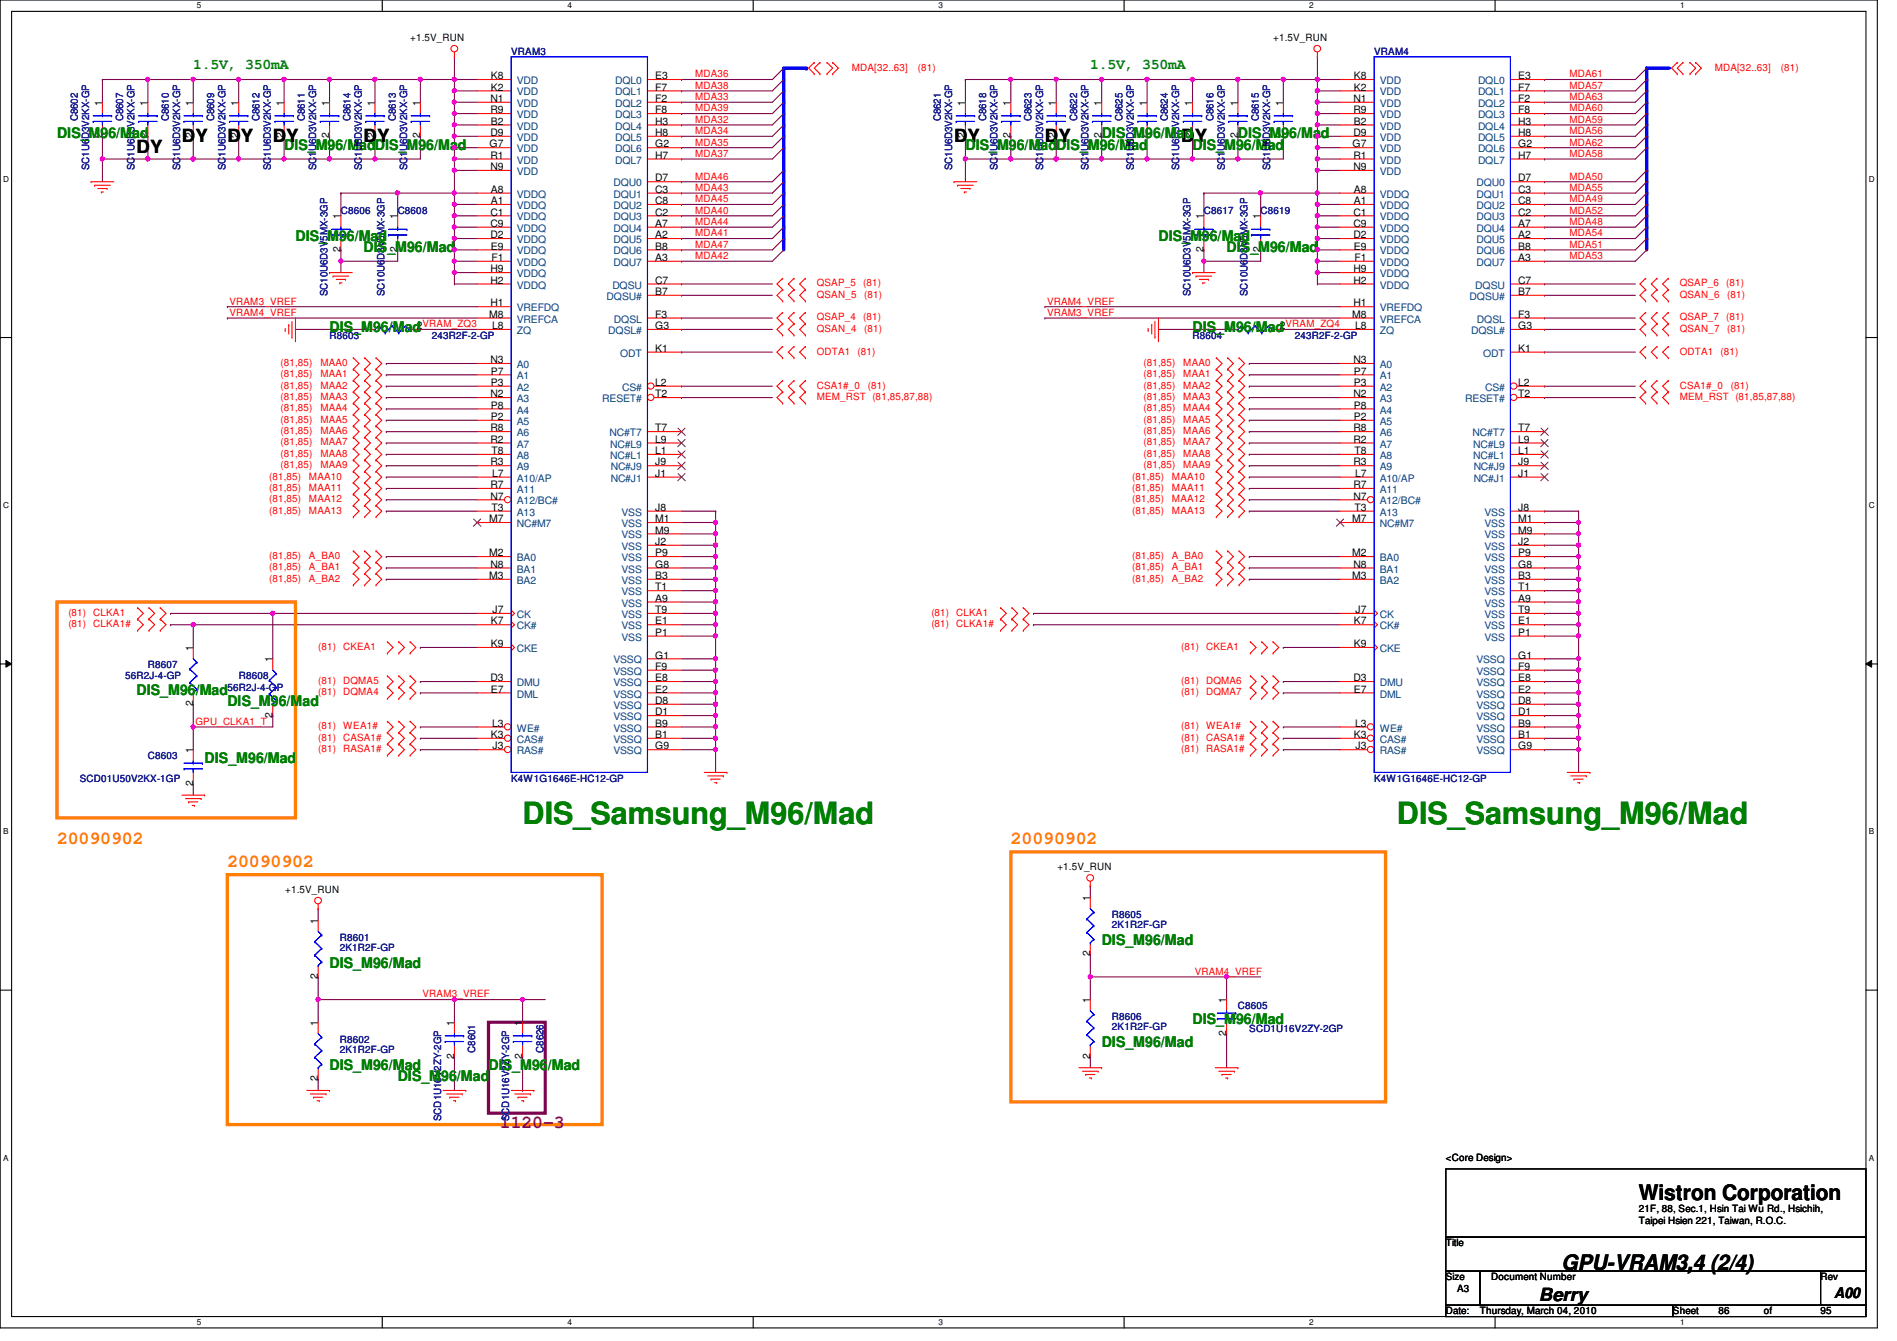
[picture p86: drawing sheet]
<svg xmlns="http://www.w3.org/2000/svg" width="297mm" height="210mm" viewBox="0 0 297 210" stroke-linecap="round" stroke-linejoin="round" font-family="sans-serif">
<defs><g id="words">
<g font-size="4.8" fill="#008000">
<text x="81.8" y="128.9">DIS_Samsung_M96/Mad</text>
<text x="218.7" y="128.9">DIS_Samsung_M96/Mad</text>
</g>
<g font-size="3.3">
<text x="256.6" y="187.9">Wistron Corporation</text>
<text x="244.5" y="198.8">GPU-VRAM3,4 (2/4)</text>
</g>
<g font-size="2.8">
<text x="21.4" y="24">DY</text>
<text x="28.5" y="22.2">DY</text>
<text x="35.6" y="22.2">DY</text>
<text x="42.7" y="22.2">DY</text>
<text x="56.9" y="22.2">DY</text>
<text x="149.4" y="22.2">DY</text>
<text x="163.6" y="22.2">DY</text>
<text x="185" y="22.2">DY</text>
<text x="241" y="203.7">Berry</text>
</g>
<g font-size="2.8" fill="#ff8000">
<text x="8.9" y="132.2">20090902</text>
<text x="35.6" y="135.7">20090902</text>
<text x="158.3" y="132.2">20090902</text>
</g>
<text font-size="2.8" fill="#800080" x="78.3" y="176.6">1120-3</text>
<g font-size="2.3" fill="#008000">
<text x="30.3" y="10.8">1.5V, 350mA</text>
<text x="170.7" y="10.8">1.5V, 350mA</text>
<text x="8.9" y="21.7">DIS_M96/Mad</text>
<text x="44.5" y="23.5">DIS_M96/Mad</text>
<text x="58.7" y="23.5">DIS_M96/Mad</text>
<text x="151.2" y="23.5">DIS_M96/Mad</text>
<text x="165.4" y="23.5">DIS_M96/Mad</text>
<text x="172.5" y="21.7">DIS_M96/Mad</text>
<text x="186.7" y="23.5">DIS_M96/Mad</text>
<text x="193.8" y="21.7">DIS_M96/Mad</text>
<text x="46.3" y="37.7">DIS_M96/Mad</text>
<text x="56.9" y="39.5">DIS_M96/Mad</text>
<text x="181.4" y="37.7">DIS_M96/Mad</text>
<text x="192.1" y="39.5">DIS_M96/Mad</text>
<text x="51.6" y="51.9">DIS_M96/Mad</text>
<text x="186.7" y="51.9">DIS_M96/Mad</text>
<text x="21.4" y="108.8">DIS_M96/Mad</text>
<text x="35.6" y="110.6">DIS_M96/Mad</text>
<text x="32" y="119.5">DIS_M96/Mad</text>
<text x="172.5" y="147.9">DIS_M96/Mad</text>
<text x="51.6" y="151.5">DIS_M96/Mad</text>
<text x="186.7" y="160.4">DIS_M96/Mad</text>
<text x="51.6" y="167.5">DIS_M96/Mad</text>
<text x="76.5" y="167.5">DIS_M96/Mad</text>
<text x="172.5" y="163.9">DIS_M96/Mad</text>
<text x="62.3" y="169.2">DIS_M96/Mad</text>
</g>
<text font-size="2.3" x="287.2" y="203.2">A00</text>
<g font-size="1.6">
<text x="64.2" y="6.4">+1.5V_RUN</text>
<text x="199.3" y="6.4">+1.5V_RUN</text>
<text x="16" y="16.6" transform="rotate(-90 16 16.6)">1</text>
<text x="23.1" y="16.6" transform="rotate(-90 23.1 16.6)">1</text>
<text x="30.2" y="16.6" transform="rotate(-90 30.2 16.6)">1</text>
<text x="37.3" y="16.6" transform="rotate(-90 37.3 16.6)">1</text>
<text x="44.4" y="16.6" transform="rotate(-90 44.4 16.6)">1</text>
<text x="51.6" y="16.6" transform="rotate(-90 51.6 16.6)">1</text>
<text x="58.7" y="16.6" transform="rotate(-90 58.7 16.6)">1</text>
<text x="65.8" y="16.6" transform="rotate(-90 65.8 16.6)">1</text>
<text x="76.8" y="16">N1</text>
<text x="76.8" y="17.7">R9</text>
<text x="76.9" y="14.2">K2</text>
<text x="76.9" y="12.4">K8</text>
<text x="102.6" y="12.4">E3</text>
<text x="102.6" y="14.2">F7</text>
<text x="102.6" y="16">F2</text>
<text x="102.6" y="17.7">F8</text>
<text x="151.1" y="16.6" transform="rotate(-90 151.1 16.6)">1</text>
<text x="158.2" y="16.6" transform="rotate(-90 158.2 16.6)">1</text>
<text x="165.4" y="16.6" transform="rotate(-90 165.4 16.6)">1</text>
<text x="172.5" y="16.6" transform="rotate(-90 172.5 16.6)">1</text>
<text x="179.6" y="16.6" transform="rotate(-90 179.6 16.6)">1</text>
<text x="186.7" y="16.6" transform="rotate(-90 186.7 16.6)">1</text>
<text x="193.8" y="16.6" transform="rotate(-90 193.8 16.6)">1</text>
<text x="200.9" y="16.6" transform="rotate(-90 200.9 16.6)">1</text>
<text x="211.9" y="16">N1</text>
<text x="211.9" y="17.7">R9</text>
<text x="212" y="14.2">K2</text>
<text x="212" y="12.4">K8</text>
<text x="237.7" y="12.4">E3</text>
<text x="237.7" y="14.2">F7</text>
<text x="237.7" y="16">F2</text>
<text x="237.7" y="17.7">F8</text>
<text x="16" y="21.7" transform="rotate(-90 16 21.7)">2</text>
<text x="23.1" y="21.7" transform="rotate(-90 23.1 21.7)">2</text>
<text x="30.2" y="21.7" transform="rotate(-90 30.2 21.7)">2</text>
<text x="37.3" y="21.7" transform="rotate(-90 37.3 21.7)">2</text>
<text x="44.4" y="21.7" transform="rotate(-90 44.4 21.7)">2</text>
<text x="51.6" y="21.7" transform="rotate(-90 51.6 21.7)">2</text>
<text x="58.7" y="21.7" transform="rotate(-90 58.7 21.7)">2</text>
<text x="65.8" y="21.7" transform="rotate(-90 65.8 21.7)">2</text>
<text x="76.7" y="23.1">G7</text>
<text x="76.8" y="21.3">D9</text>
<text x="76.9" y="19.5">B2</text>
<text x="102.6" y="19.5">H3</text>
<text x="102.6" y="21.3">H8</text>
<text x="102.6" y="23.1">G2</text>
<text x="151.1" y="21.7" transform="rotate(-90 151.1 21.7)">2</text>
<text x="158.2" y="21.7" transform="rotate(-90 158.2 21.7)">2</text>
<text x="165.4" y="21.7" transform="rotate(-90 165.4 21.7)">2</text>
<text x="172.5" y="21.7" transform="rotate(-90 172.5 21.7)">2</text>
<text x="179.6" y="21.7" transform="rotate(-90 179.6 21.7)">2</text>
<text x="186.7" y="21.7" transform="rotate(-90 186.7 21.7)">2</text>
<text x="193.8" y="21.7" transform="rotate(-90 193.8 21.7)">2</text>
<text x="200.9" y="21.7" transform="rotate(-90 200.9 21.7)">2</text>
<text x="211.8" y="23.1">G7</text>
<text x="211.9" y="21.3">D9</text>
<text x="212" y="19.5">B2</text>
<text x="237.7" y="19.5">H3</text>
<text x="237.7" y="21.3">H8</text>
<text x="237.7" y="23.1">G2</text>
<text x="76.8" y="26.6">N9</text>
<text x="76.8" y="24.8">R1</text>
<text x="102.6" y="24.8">H7</text>
<text x="102.6" y="28.4">D7</text>
<text x="211.9" y="26.6">N9</text>
<text x="211.9" y="24.8">R1</text>
<text x="237.7" y="24.8">H7</text>
<text x="237.7" y="28.4">D7</text>
<text x="53.3" y="34.3" transform="rotate(-90 53.3 34.3)">1</text>
<text x="62.2" y="34.3" transform="rotate(-90 62.2 34.3)">1</text>
<text x="76.8" y="33.7">C1</text>
<text x="76.8" y="35.5">C9</text>
<text x="76.9" y="32">A1</text>
<text x="76.9" y="30.2">A8</text>
<text x="102.6" y="30.2">C3</text>
<text x="102.6" y="32">C8</text>
<text x="102.6" y="33.7">C2</text>
<text x="102.6" y="35.5">A7</text>
<text x="188.5" y="34.3" transform="rotate(-90 188.5 34.3)">1</text>
<text x="197.4" y="34.3" transform="rotate(-90 197.4 34.3)">1</text>
<text x="211.9" y="33.7">C1</text>
<text x="211.9" y="35.5">C9</text>
<text x="212" y="32">A1</text>
<text x="212" y="30.2">A8</text>
<text x="237.7" y="30.2">C3</text>
<text x="237.7" y="32">C8</text>
<text x="237.7" y="33.7">C2</text>
<text x="237.7" y="35.5">A7</text>
<text x="53.3" y="39.5" transform="rotate(-90 53.3 39.5)">2</text>
<text x="62.2" y="39.5" transform="rotate(-90 62.2 39.5)">2</text>
<text x="76.8" y="37.3">D2</text>
<text x="76.9" y="39.1">E9</text>
<text x="77" y="40.9">F1</text>
<text x="102.6" y="37.3">A2</text>
<text x="102.6" y="39.1">B8</text>
<text x="102.6" y="40.9">A3</text>
<text x="188.5" y="39.5" transform="rotate(-90 188.5 39.5)">2</text>
<text x="197.4" y="39.5" transform="rotate(-90 197.4 39.5)">2</text>
<text x="211.9" y="37.3">D2</text>
<text x="212" y="39.1">E9</text>
<text x="212.1" y="40.9">F1</text>
<text x="237.7" y="37.3">A2</text>
<text x="237.7" y="39.1">B8</text>
<text x="237.7" y="40.9">A3</text>
<text x="76.8" y="48">H1</text>
<text x="76.8" y="44.4">H2</text>
<text x="76.8" y="42.6">H9</text>
<text x="102.6" y="44.4">C7</text>
<text x="102.6" y="46.2">B7</text>
<text x="211.9" y="48">H1</text>
<text x="211.9" y="44.4">H2</text>
<text x="211.9" y="42.6">H9</text>
<text x="237.7" y="44.4">C7</text>
<text x="237.7" y="46.2">B7</text>
<text x="56.6" y="51.5">1</text>
<text x="65.3" y="51.5">2VRAM_ZQ3</text>
<text x="76.6" y="49.7">M8</text>
<text x="77" y="51.5">L8</text>
<text x="102.6" y="49.7">F3</text>
<text x="102.6" y="51.5">G3</text>
<text x="191.7" y="51.5">1</text>
<text x="200.4" y="51.5">2VRAM_ZQ4</text>
<text x="211.7" y="49.7">M8</text>
<text x="212.2" y="51.5">L8</text>
<text x="237.7" y="49.7">F3</text>
<text x="237.7" y="51.5">G3</text>
<text x="76.8" y="56.9">N3</text>
<text x="76.9" y="58.6">P7</text>
<text x="102.6" y="55.1">K1</text>
<text x="211.9" y="56.9">N3</text>
<text x="212" y="58.6">P7</text>
<text x="237.7" y="55.1">K1</text>
<text x="76.8" y="62.2">N2</text>
<text x="76.9" y="60.4">P3</text>
<text x="76.9" y="65.7">P2</text>
<text x="76.9" y="64">P8</text>
<text x="102.6" y="60.4">L2</text>
<text x="102.6" y="62.2">T2</text>
<text x="211.9" y="62.2">N2</text>
<text x="212" y="60.4">P3</text>
<text x="212" y="65.7">P2</text>
<text x="212" y="64">P8</text>
<text x="237.7" y="60.4">L2</text>
<text x="237.7" y="62.2">T2</text>
<text x="76.8" y="69.3">R2</text>
<text x="76.8" y="67.5">R8</text>
<text x="77" y="71.1">T8</text>
<text x="102.6" y="71.1">L1</text>
<text x="102.6" y="69.3">L9</text>
<text x="102.6" y="67.5">T7</text>
<text x="211.9" y="69.3">R2</text>
<text x="211.9" y="67.5">R8</text>
<text x="212.1" y="71.1">T8</text>
<text x="237.7" y="71.1">L1</text>
<text x="237.7" y="69.3">L9</text>
<text x="237.7" y="67.5">T7</text>
<text x="76.8" y="76.4">R7</text>
<text x="76.8" y="72.9">R3</text>
<text x="77" y="74.6">L7</text>
<text x="102.6" y="74.6">J1</text>
<text x="102.6" y="72.9">J9</text>
<text x="211.9" y="76.4">R7</text>
<text x="211.9" y="72.9">R3</text>
<text x="212.2" y="74.6">L7</text>
<text x="237.7" y="74.6">J1</text>
<text x="237.7" y="72.9">J9</text>
<text x="76.6" y="81.7">M7</text>
<text x="76.8" y="78.2">N7</text>
<text x="77" y="80">T3</text>
<text x="102.6" y="83.5">M9</text>
<text x="102.6" y="81.7">M1</text>
<text x="102.6" y="80">J8</text>
<text x="211.7" y="81.7">M7</text>
<text x="211.9" y="78.2">N7</text>
<text x="212.1" y="80">T3</text>
<text x="237.7" y="83.5">M9</text>
<text x="237.7" y="81.7">M1</text>
<text x="237.7" y="80">J8</text>
<text x="76.6" y="87.1">M2</text>
<text x="76.8" y="88.9">N8</text>
<text x="102.6" y="87.1">P9</text>
<text x="102.6" y="85.3">J2</text>
<text x="102.6" y="88.9">G8</text>
<text x="211.7" y="87.1">M2</text>
<text x="211.9" y="88.9">N8</text>
<text x="237.7" y="87.1">P9</text>
<text x="237.7" y="85.3">J2</text>
<text x="237.7" y="88.9">G8</text>
<text x="76.6" y="90.6">M3</text>
<text x="77.1" y="96">J7</text>
<text x="102.6" y="94.2">A9</text>
<text x="102.6" y="90.6">B3</text>
<text x="102.6" y="96">T9</text>
<text x="102.6" y="92.4">T1</text>
<text x="211.7" y="90.6">M3</text>
<text x="212.3" y="96">J7</text>
<text x="237.7" y="94.2">A9</text>
<text x="237.7" y="90.6">B3</text>
<text x="237.7" y="96">T9</text>
<text x="237.7" y="92.4">T1</text>
<text x="30.2" y="101.9" transform="rotate(-90 30.2 101.9)">1</text>
<text x="76.9" y="97.7">K7</text>
<text x="76.9" y="101.3">K9</text>
<text x="102.6" y="97.7">E1</text>
<text x="102.6" y="99.5">P1</text>
<text x="212" y="97.7">K7</text>
<text x="212" y="101.3">K9</text>
<text x="237.7" y="97.7">E1</text>
<text x="237.7" y="99.5">P1</text>
<text x="42.7" y="103.7" transform="rotate(-90 42.7 103.7)">1</text>
<text x="76.8" y="106.6">D3</text>
<text x="102.6" y="103.1">G1</text>
<text x="102.6" y="104.9">F9</text>
<text x="102.6" y="106.6">E8</text>
<text x="211.9" y="106.6">D3</text>
<text x="237.7" y="103.1">G1</text>
<text x="237.7" y="104.9">F9</text>
<text x="237.7" y="106.6">E8</text>
<text x="30.2" y="110.6" transform="rotate(-90 30.2 110.6)">2</text>
<text x="42.7" y="112.4" transform="rotate(-90 42.7 112.4)">2</text>
<text x="76.9" y="108.4">E7</text>
<text x="77" y="113.7">L3</text>
<text x="102.6" y="113.7">B9</text>
<text x="102.6" y="112">D1</text>
<text x="102.6" y="110.2">D8</text>
<text x="102.6" y="108.4">E2</text>
<text x="212" y="108.4">E7</text>
<text x="212.2" y="113.7">L3</text>
<text x="237.7" y="113.7">B9</text>
<text x="237.7" y="112">D1</text>
<text x="237.7" y="110.2">D8</text>
<text x="237.7" y="108.4">E2</text>
<text x="30.2" y="117.9" transform="rotate(-90 30.2 117.9)">1</text>
<text x="76.9" y="115.5">K3</text>
<text x="77.1" y="117.3">J3</text>
<text x="102.6" y="117.3">G9</text>
<text x="102.6" y="115.5">B1</text>
<text x="212" y="115.5">K3</text>
<text x="212.3" y="117.3">J3</text>
<text x="237.7" y="117.3">G9</text>
<text x="237.7" y="115.5">B1</text>
<text x="30.2" y="123" transform="rotate(-90 30.2 123)">2</text>
<text x="165.6" y="136.2">+1.5V_RUN</text>
<text x="44.7" y="139.8">+1.5V_RUN</text>
<text x="170.7" y="141" transform="rotate(-90 170.7 141)">1</text>
<text x="49.8" y="144.6" transform="rotate(-90 49.8 144.6)">1</text>
<text x="170.7" y="149.7" transform="rotate(-90 170.7 149.7)">2</text>
<text x="49.8" y="153.2" transform="rotate(-90 49.8 153.2)">2</text>
<text x="49.8" y="160.6" transform="rotate(-90 49.8 160.6)">1</text>
<text x="71.1" y="160.6" transform="rotate(-90 71.1 160.6)">1</text>
<text x="81.8" y="160.6" transform="rotate(-90 81.8 160.6)">1</text>
<text x="170.7" y="157" transform="rotate(-90 170.7 157)">1</text>
<text x="192" y="157" transform="rotate(-90 192 157)">1</text>
<text x="71.1" y="165.7" transform="rotate(-90 71.1 165.7)">2</text>
<text x="81.8" y="165.7" transform="rotate(-90 81.8 165.7)">2</text>
<text x="170.7" y="165.7" transform="rotate(-90 170.7 165.7)">2</text>
<text x="192" y="162.1" transform="rotate(-90 192 162.1)">2</text>
<text x="49.8" y="169.2" transform="rotate(-90 49.8 169.2)">2</text>
<text x="226.4" y="181.7">&lt;Core Design&gt;</text>
<text x="256.6" y="189.7">21F, 88, Sec.1, Hsin Tai Wu Rd., Hsichih,</text>
<text x="256.6" y="191.6">Taipei Hsien 221, Taiwan, R.O.C.</text>
<text x="226.4" y="195.1">Title</text>
<text x="226.4" y="200.4">Size</text>
<text x="228.2" y="202.2">A3</text>
<text x="233.5" y="200.4">Document Number</text>
<text x="285.1" y="200.4">Rev</text>
<text x="226.4" y="205.7">Date:</text>
<text x="231.7" y="205.7">Thursday, March 04, 2010</text>
<text x="262" y="205.7">Sheet</text>
<text x="269.1" y="205.7">86</text>
<text x="276.2" y="205.7">of</text>
<text x="285.1" y="205.7">95</text>
</g>
<g font-size="1.6" fill="#000080">
<text x="80" y="8.6">VRAM3</text>
<text x="215.2" y="8.6">VRAM4</text>
<text x="12.2" y="19" transform="rotate(-90 12.2 19)">C8602</text>
<text x="19.3" y="19" transform="rotate(-90 19.3 19)">C8607</text>
<text x="26.4" y="19" transform="rotate(-90 26.4 19)">C8610</text>
<text x="33.5" y="19" transform="rotate(-90 33.5 19)">C8609</text>
<text x="40.6" y="19" transform="rotate(-90 40.6 19)">C8612</text>
<text x="47.7" y="19" transform="rotate(-90 47.7 19)">C8611</text>
<text x="54.9" y="19" transform="rotate(-90 54.9 19)">C8614</text>
<text x="62" y="19" transform="rotate(-90 62 19)">C8613</text>
<text x="147.3" y="19" transform="rotate(-90 147.3 19)">C8621</text>
<text x="154.4" y="19" transform="rotate(-90 154.4 19)">C8618</text>
<text x="161.5" y="19" transform="rotate(-90 161.5 19)">C8623</text>
<text x="168.7" y="19" transform="rotate(-90 168.7 19)">C8622</text>
<text x="175.8" y="19" transform="rotate(-90 175.8 19)">C8625</text>
<text x="182.9" y="19" transform="rotate(-90 182.9 19)">C8624</text>
<text x="190" y="19" transform="rotate(-90 190 19)">C8616</text>
<text x="197.1" y="19" transform="rotate(-90 197.1 19)">C8615</text>
<text x="14" y="26.7" transform="rotate(-90 14 26.7)">SC1U6D3V2KX-GP</text>
<text x="21.1" y="26.7" transform="rotate(-90 21.1 26.7)">SC1U6D3V2KX-GP</text>
<text x="28.2" y="26.7" transform="rotate(-90 28.2 26.7)">SC1U6D3V2KX-GP</text>
<text x="35.3" y="26.7" transform="rotate(-90 35.3 26.7)">SC1U6D3V2KX-GP</text>
<text x="42.4" y="26.7" transform="rotate(-90 42.4 26.7)">SC1U6D3V2KX-GP</text>
<text x="49.5" y="26.7" transform="rotate(-90 49.5 26.7)">SC1U6D3V2KX-GP</text>
<text x="56.6" y="26.7" transform="rotate(-90 56.6 26.7)">SC1U6D3V2KX-GP</text>
<text x="63.8" y="26.7" transform="rotate(-90 63.8 26.7)">SC1U6D3V2KX-GP</text>
<text x="149.1" y="26.7" transform="rotate(-90 149.1 26.7)">SC1U6D3V2KX-GP</text>
<text x="156.2" y="26.7" transform="rotate(-90 156.2 26.7)">SC1U6D3V2KX-GP</text>
<text x="163.3" y="26.7" transform="rotate(-90 163.3 26.7)">SC1U6D3V2KX-GP</text>
<text x="170.4" y="26.7" transform="rotate(-90 170.4 26.7)">SC1U6D3V2KX-GP</text>
<text x="177.5" y="26.7" transform="rotate(-90 177.5 26.7)">SC1U6D3V2KX-GP</text>
<text x="184.7" y="26.7" transform="rotate(-90 184.7 26.7)">SC1U6D3V2KX-GP</text>
<text x="191.8" y="26.7" transform="rotate(-90 191.8 26.7)">SC1U6D3V2KX-GP</text>
<text x="198.9" y="26.7" transform="rotate(-90 198.9 26.7)">SC1U6D3V2KX-GP</text>
<text x="53.4" y="33.4">C8606</text>
<text x="62.3" y="33.4">C8608</text>
<text x="188.5" y="33.4">C8617</text>
<text x="197.4" y="33.4">C8619</text>
<text x="51.3" y="46.4" transform="rotate(-90 51.3 46.4)">SC10U6D3V5MX-3GP</text>
<text x="60.2" y="46.4" transform="rotate(-90 60.2 46.4)">SC10U6D3V5MX-3GP</text>
<text x="186.4" y="46.4" transform="rotate(-90 186.4 46.4)">SC10U6D3V5MX-3GP</text>
<text x="195.3" y="46.4" transform="rotate(-90 195.3 46.4)">SC10U6D3V5MX-3GP</text>
<text x="51.6" y="53">R8603</text>
<text x="67.6" y="53">243R2F-2-GP</text>
<text x="186.7" y="53">R8604</text>
<text x="202.7" y="53">243R2F-2-GP</text>
<text x="19.6" y="106.3">56R2J-4-GP</text>
<text x="23.2" y="104.6">R8607</text>
<text x="37.4" y="106.3">R8608</text>
<text x="35.6" y="108.1">56R2J-4-GP</text>
<text x="23.2" y="118.8">C8603</text>
<text x="12.5" y="122.3">SCD01U50V2KX-1GP</text>
<text x="80" y="122.3">K4W1G1646E-HC12-GP</text>
<text x="215.2" y="122.3">K4W1G1646E-HC12-GP</text>
<text x="174.1" y="143.7">R8605</text>
<text x="53.2" y="147.2">R8601</text>
<text x="53.2" y="148.8">2K1R2F-GP</text>
<text x="174.1" y="145.3">2K1R2F-GP</text>
<text x="174.1" y="159.7">R8606</text>
<text x="174.1" y="161.3">2K1R2F-GP</text>
<text x="193.8" y="157.9">C8605</text>
<text x="195.6" y="161.5">SCD1U16V2ZY-2GP</text>
<text x="53.2" y="163.2">R8602</text>
<text x="53.2" y="164.8">2K1R2F-GP</text>
<text x="74.4" y="164.8" transform="rotate(-90 74.4 164.8)">C8601</text>
<text x="85.1" y="164.8" transform="rotate(-90 85.1 164.8)">C8626</text>
<text x="69.1" y="175.5" transform="rotate(-90 69.1 175.5)">SCD1U16V2ZY-2GP</text>
<text x="79.8" y="175.5" transform="rotate(-90 79.8 175.5)">SCD1U16V2ZY-2GP</text>
</g>
<g font-size="1.6" fill="#f00">
<text x="133.4" y="11">MDA[32..63]</text>
<text x="143.7" y="11">(81)</text>
<text x="268.5" y="11">MDA[32..63]</text>
<text x="278.8" y="11">(81)</text>
<text x="108.8" y="17.4">MDA39</text>
<text x="108.8" y="13.9">MDA38</text>
<text x="108.8" y="15.7">MDA33</text>
<text x="108.8" y="12.1">MDA36</text>
<text x="245.7" y="17.4">MDA60</text>
<text x="245.7" y="13.9">MDA57</text>
<text x="245.7" y="15.7">MDA63</text>
<text x="245.7" y="12.1">MDA61</text>
<text x="108.8" y="22.8">MDA35</text>
<text x="108.8" y="21">MDA34</text>
<text x="108.8" y="19.2">MDA32</text>
<text x="245.7" y="21">MDA56</text>
<text x="245.7" y="22.8">MDA62</text>
<text x="245.7" y="19.2">MDA59</text>
<text x="108.8" y="24.6">MDA37</text>
<text x="108.8" y="28.1">MDA46</text>
<text x="108.8" y="29.9">MDA43</text>
<text x="245.7" y="24.6">MDA58</text>
<text x="245.7" y="29.9">MDA55</text>
<text x="245.7" y="28.1">MDA50</text>
<text x="108.8" y="35.2">MDA44</text>
<text x="108.8" y="33.4">MDA40</text>
<text x="108.8" y="31.7">MDA45</text>
<text x="245.7" y="35.2">MDA48</text>
<text x="245.7" y="31.7">MDA49</text>
<text x="245.7" y="33.4">MDA52</text>
<text x="108.8" y="38.8">MDA47</text>
<text x="108.8" y="37">MDA41</text>
<text x="108.8" y="40.6">MDA42</text>
<text x="245.7" y="40.6">MDA53</text>
<text x="245.7" y="38.8">MDA51</text>
<text x="245.7" y="37">MDA54</text>
<text x="35.9" y="47.7">VRAM3_VREF</text>
<text x="127.9" y="44.8">QSAP_5</text>
<text x="127.9" y="46.6">QSAN_5</text>
<text x="135.2" y="44.8">(81)</text>
<text x="135.3" y="46.6">(81)</text>
<text x="164" y="47.7">VRAM4_VREF</text>
<text x="263" y="46.6">QSAN_6</text>
<text x="263" y="44.8">QSAP_6</text>
<text x="270.3" y="44.8">(81)</text>
<text x="270.5" y="46.6">(81)</text>
<text x="35.9" y="49.4">VRAM4_VREF</text>
<text x="127.9" y="50.2">QSAP_4</text>
<text x="127.9" y="51.9">QSAN_4</text>
<text x="135.2" y="50.2">(81)</text>
<text x="135.3" y="51.9">(81)</text>
<text x="164" y="49.4">VRAM3_VREF</text>
<text x="263" y="51.9">QSAN_7</text>
<text x="263" y="50.2">QSAP_7</text>
<text x="270.3" y="50.2">(81)</text>
<text x="270.5" y="51.9">(81)</text>
<text x="43.9" y="59.1">(81,85)</text>
<text x="43.9" y="57.3">(81,85)</text>
<text x="50.2" y="59.1">MAA1</text>
<text x="50.2" y="57.3">MAA0</text>
<text x="127.9" y="55.5">ODTA1</text>
<text x="134.3" y="55.5">(81)</text>
<text x="179.1" y="59.1">(81,85)</text>
<text x="179.1" y="57.3">(81,85)</text>
<text x="185.3" y="59.1">MAA1</text>
<text x="185.3" y="57.3">MAA0</text>
<text x="263" y="55.5">ODTA1</text>
<text x="269.4" y="55.5">(81)</text>
<text x="43.9" y="62.6">(81,85)</text>
<text x="43.9" y="60.8">(81,85)</text>
<text x="43.9" y="64.4">(81,85)</text>
<text x="50.2" y="62.6">MAA3</text>
<text x="50.2" y="60.8">MAA2</text>
<text x="50.2" y="64.4">MAA4</text>
<text x="127.9" y="60.8">CSA1#_0</text>
<text x="127.9" y="62.6">MEM_RST (81,85,87,88)</text>
<text x="135.9" y="60.8">(81)</text>
<text x="179.1" y="62.6">(81,85)</text>
<text x="179.1" y="60.8">(81,85)</text>
<text x="179.1" y="64.4">(81,85)</text>
<text x="185.3" y="62.6">MAA3</text>
<text x="185.3" y="60.8">MAA2</text>
<text x="185.3" y="64.4">MAA4</text>
<text x="263" y="60.8">CSA1#_0</text>
<text x="263" y="62.6">MEM_RST (81,85,87,88)</text>
<text x="271" y="60.8">(81)</text>
<text x="43.9" y="67.9">(81,85)</text>
<text x="43.9" y="66.2">(81,85)</text>
<text x="43.9" y="71.5">(81,85)</text>
<text x="43.9" y="69.7">(81,85)</text>
<text x="50.2" y="67.9">MAA6</text>
<text x="50.2" y="66.2">MAA5</text>
<text x="50.2" y="71.5">MAA8</text>
<text x="50.2" y="69.7">MAA7</text>
<text x="179.1" y="67.9">(81,85)</text>
<text x="179.1" y="66.2">(81,85)</text>
<text x="179.1" y="71.5">(81,85)</text>
<text x="179.1" y="69.7">(81,85)</text>
<text x="185.3" y="67.9">MAA6</text>
<text x="185.3" y="66.2">MAA5</text>
<text x="185.3" y="71.5">MAA8</text>
<text x="185.3" y="69.7">MAA7</text>
<text x="42.2" y="76.8">(81,85)</text>
<text x="42.2" y="75.1">(81,85)</text>
<text x="43.9" y="73.3">(81,85)</text>
<text x="48.4" y="76.8">MAA11</text>
<text x="48.4" y="75.1">MAA10</text>
<text x="50.2" y="73.3">MAA9</text>
<text x="177.3" y="76.8">(81,85)</text>
<text x="177.3" y="75.1">(81,85)</text>
<text x="179.1" y="73.3">(81,85)</text>
<text x="183.5" y="76.8">MAA11</text>
<text x="183.5" y="75.1">MAA10</text>
<text x="185.3" y="73.3">MAA9</text>
<text x="42.2" y="78.6">(81,85)</text>
<text x="42.2" y="80.4">(81,85)</text>
<text x="48.4" y="78.6">MAA12</text>
<text x="48.4" y="80.4">MAA13</text>
<text x="177.3" y="78.6">(81,85)</text>
<text x="177.3" y="80.4">(81,85)</text>
<text x="183.5" y="78.6">MAA12</text>
<text x="183.5" y="80.4">MAA13</text>
<text x="42.2" y="89.3">(81,85)</text>
<text x="42.2" y="87.5">(81,85)</text>
<text x="48.4" y="89.3">A_BA1</text>
<text x="48.4" y="87.5">A_BA0</text>
<text x="177.3" y="89.3">(81,85)</text>
<text x="177.3" y="87.5">(81,85)</text>
<text x="183.5" y="89.3">A_BA1</text>
<text x="183.5" y="87.5">A_BA0</text>
<text x="42.2" y="91.1">(81,85)</text>
<text x="48.4" y="91.1">A_BA2</text>
<text x="177.3" y="91.1">(81,85)</text>
<text x="183.5" y="91.1">A_BA2</text>
<text x="10.7" y="98.2">(81)</text>
<text x="10.7" y="96.4">(81)</text>
<text x="14.6" y="98.2">CLKA1#</text>
<text x="14.6" y="96.4">CLKA1</text>
<text x="49.8" y="101.7">(81)</text>
<text x="53.7" y="101.7">CKEA1</text>
<text x="145.8" y="98.2">(81)</text>
<text x="145.8" y="96.4">(81)</text>
<text x="149.7" y="98.2">CLKA1#</text>
<text x="149.7" y="96.4">CLKA1</text>
<text x="185" y="101.7">(81)</text>
<text x="188.8" y="101.7">CKEA1</text>
<text x="49.8" y="107.1">(81)</text>
<text x="53.7" y="107.1">DQMA5</text>
<text x="185" y="107.1">(81)</text>
<text x="188.8" y="107.1">DQMA6</text>
<text x="30.6" y="113.5">GPU_CLKA1_T</text>
<text x="49.8" y="108.8">(81)</text>
<text x="53.7" y="108.8">DQMA4</text>
<text x="185" y="108.8">(81)</text>
<text x="188.8" y="108.8">DQMA7</text>
<text x="49.8" y="116">(81)</text>
<text x="49.8" y="114.2">(81)</text>
<text x="49.8" y="117.7">(81)</text>
<text x="53.7" y="116">CASA1#</text>
<text x="53.7" y="114.2">WEA1#</text>
<text x="53.7" y="117.7">RASA1#</text>
<text x="185" y="116">(81)</text>
<text x="185" y="114.2">(81)</text>
<text x="185" y="117.7">(81)</text>
<text x="188.8" y="116">CASA1#</text>
<text x="188.8" y="114.2">WEA1#</text>
<text x="188.8" y="117.7">RASA1#</text>
<text x="187.1" y="152.6">VRAM4_VREF</text>
<text x="66.2" y="156.1">VRAM3_VREF</text>
</g>
<g font-size="1.6" fill="#004080">
<text x="80.9" y="14.9">VDD</text>
<text x="80.9" y="13.2">VDD</text>
<text x="80.9" y="16.7">VDD</text>
<text x="96.3" y="13.2">DQL0</text>
<text x="96.3" y="14.9">DQL1</text>
<text x="96.3" y="16.7">DQL2</text>
<text x="216.1" y="14.9">VDD</text>
<text x="216.1" y="13.2">VDD</text>
<text x="216.1" y="16.7">VDD</text>
<text x="231.4" y="13.2">DQL0</text>
<text x="231.4" y="14.9">DQL1</text>
<text x="231.4" y="16.7">DQL2</text>
<text x="80.9" y="20.3">VDD</text>
<text x="80.9" y="22.1">VDD</text>
<text x="80.9" y="23.8">VDD</text>
<text x="80.9" y="18.5">VDD</text>
<text x="96.3" y="18.5">DQL3</text>
<text x="96.3" y="20.3">DQL4</text>
<text x="96.3" y="22.1">DQL5</text>
<text x="96.3" y="23.8">DQL6</text>
<text x="216.1" y="20.3">VDD</text>
<text x="216.1" y="22.1">VDD</text>
<text x="216.1" y="23.8">VDD</text>
<text x="216.1" y="18.5">VDD</text>
<text x="231.4" y="18.5">DQL3</text>
<text x="231.4" y="20.3">DQL4</text>
<text x="231.4" y="22.1">DQL5</text>
<text x="231.4" y="23.8">DQL6</text>
<text x="80.9" y="27.4">VDD</text>
<text x="80.9" y="25.6">VDD</text>
<text x="96.1" y="29.2">DQU0</text>
<text x="96.3" y="25.6">DQL7</text>
<text x="216.1" y="27.4">VDD</text>
<text x="216.1" y="25.6">VDD</text>
<text x="231.2" y="29.2">DQU0</text>
<text x="231.4" y="25.6">DQL7</text>
<text x="80.9" y="32.7">VDDQ</text>
<text x="80.9" y="30.9">VDDQ</text>
<text x="80.9" y="34.5">VDDQ</text>
<text x="96.1" y="30.9">DQU1</text>
<text x="96.1" y="32.7">DQU2</text>
<text x="96.1" y="34.5">DQU3</text>
<text x="216.1" y="32.7">VDDQ</text>
<text x="216.1" y="30.9">VDDQ</text>
<text x="216.1" y="34.5">VDDQ</text>
<text x="231.2" y="30.9">DQU1</text>
<text x="231.2" y="32.7">DQU2</text>
<text x="231.2" y="34.5">DQU3</text>
<text x="80.9" y="36.3">VDDQ</text>
<text x="80.9" y="38.1">VDDQ</text>
<text x="80.9" y="39.8">VDDQ</text>
<text x="80.9" y="41.6">VDDQ</text>
<text x="96.1" y="36.3">DQU4</text>
<text x="96.1" y="38.1">DQU5</text>
<text x="96.1" y="39.8">DQU6</text>
<text x="96.1" y="41.6">DQU7</text>
<text x="216.1" y="36.3">VDDQ</text>
<text x="216.1" y="38.1">VDDQ</text>
<text x="216.1" y="39.8">VDDQ</text>
<text x="216.1" y="41.6">VDDQ</text>
<text x="231.2" y="36.3">DQU4</text>
<text x="231.2" y="38.1">DQU5</text>
<text x="231.2" y="39.8">DQU6</text>
<text x="231.2" y="41.6">DQU7</text>
<text x="80.9" y="45.2">VDDQ</text>
<text x="80.9" y="43.4">VDDQ</text>
<text x="95" y="46.9">DQSU#</text>
<text x="95.9" y="45.2">DQSU</text>
<text x="216.1" y="45.2">VDDQ</text>
<text x="216.1" y="43.4">VDDQ</text>
<text x="230.1" y="46.9">DQSU#</text>
<text x="231" y="45.2">DQSU</text>
<text x="80.9" y="48.7">VREFDQ</text>
<text x="80.9" y="50.5">VREFCA</text>
<text x="80.9" y="52.3">ZQ</text>
<text x="95.2" y="52.3">DQSL#</text>
<text x="96.1" y="50.5">DQSL</text>
<text x="216.1" y="48.7">VREFDQ</text>
<text x="216.1" y="50.5">VREFCA</text>
<text x="216.1" y="52.3">ZQ</text>
<text x="230.4" y="52.3">DQSL#</text>
<text x="231.3" y="50.5">DQSL</text>
<text x="80.9" y="59.4">A1</text>
<text x="80.9" y="57.6">A0</text>
<text x="97.1" y="55.8">ODT</text>
<text x="216.1" y="59.4">A1</text>
<text x="216.1" y="57.6">A0</text>
<text x="232.2" y="55.8">ODT</text>
<text x="80.9" y="61.2">A2</text>
<text x="80.9" y="62.9">A3</text>
<text x="80.9" y="64.7">A4</text>
<text x="94.3" y="62.9">RESET#</text>
<text x="97.4" y="61.2">CS#</text>
<text x="216.1" y="61.2">A2</text>
<text x="216.1" y="62.9">A3</text>
<text x="216.1" y="64.7">A4</text>
<text x="229.4" y="62.9">RESET#</text>
<text x="232.5" y="61.2">CS#</text>
<text x="80.9" y="70.1">A7</text>
<text x="80.9" y="71.8">A8</text>
<text x="80.9" y="66.5">A5</text>
<text x="80.9" y="68.3">A6</text>
<text x="95.5" y="68.3">NC#T7</text>
<text x="95.5" y="71.8">NC#L1</text>
<text x="95.5" y="70.1">NC#L9</text>
<text x="216.1" y="70.1">A7</text>
<text x="216.1" y="71.8">A8</text>
<text x="216.1" y="66.5">A5</text>
<text x="216.1" y="68.3">A6</text>
<text x="230.6" y="68.3">NC#T7</text>
<text x="230.7" y="71.8">NC#L1</text>
<text x="230.7" y="70.1">NC#L9</text>
<text x="80.9" y="75.4">A10/AP</text>
<text x="80.9" y="77.2">A11</text>
<text x="80.9" y="73.6">A9</text>
<text x="95.6" y="75.4">NC#J1</text>
<text x="95.6" y="73.6">NC#J9</text>
<text x="216.1" y="75.4">A10/AP</text>
<text x="216.1" y="77.2">A11</text>
<text x="216.1" y="73.6">A9</text>
<text x="230.8" y="75.4">NC#J1</text>
<text x="230.8" y="73.6">NC#J9</text>
<text x="80.9" y="79">A12/BC#</text>
<text x="80.9" y="80.7">A13</text>
<text x="80.9" y="82.5">NC#M7</text>
<text x="97.3" y="82.5">VSS</text>
<text x="97.3" y="80.7">VSS</text>
<text x="216.1" y="79">A12/BC#</text>
<text x="216.1" y="80.7">A13</text>
<text x="216.1" y="82.5">NC#M7</text>
<text x="232.4" y="82.5">VSS</text>
<text x="232.4" y="80.7">VSS</text>
<text x="80.9" y="89.6">BA1</text>
<text x="80.9" y="87.8">BA0</text>
<text x="97.3" y="87.8">VSS</text>
<text x="97.3" y="84.3">VSS</text>
<text x="97.3" y="86.1">VSS</text>
<text x="97.3" y="89.6">VSS</text>
<text x="216.1" y="89.6">BA1</text>
<text x="216.1" y="87.8">BA0</text>
<text x="232.4" y="87.8">VSS</text>
<text x="232.4" y="84.3">VSS</text>
<text x="232.4" y="86.1">VSS</text>
<text x="232.4" y="89.6">VSS</text>
<text x="80.9" y="91.4">BA2</text>
<text x="97.3" y="95">VSS</text>
<text x="97.3" y="91.4">VSS</text>
<text x="97.3" y="93.2">VSS</text>
<text x="216.1" y="91.4">BA2</text>
<text x="232.4" y="95">VSS</text>
<text x="232.4" y="91.4">VSS</text>
<text x="232.4" y="93.2">VSS</text>
<text x="80.9" y="98.5">CK#</text>
<text x="80.9" y="96.7">CK</text>
<text x="97.3" y="98.5">VSS</text>
<text x="97.3" y="96.7">VSS</text>
<text x="97.3" y="100.3">VSS</text>
<text x="216.1" y="98.5">CK#</text>
<text x="216.1" y="96.7">CK</text>
<text x="232.4" y="98.5">VSS</text>
<text x="232.4" y="96.7">VSS</text>
<text x="232.4" y="100.3">VSS</text>
<text x="80.9" y="107.4">DMU</text>
<text x="80.9" y="102.1">CKE</text>
<text x="96.1" y="103.8">VSSQ</text>
<text x="96.1" y="105.6">VSSQ</text>
<text x="96.1" y="107.4">VSSQ</text>
<text x="216.1" y="107.4">DMU</text>
<text x="216.1" y="102.1">CKE</text>
<text x="231.2" y="103.8">VSSQ</text>
<text x="231.2" y="105.6">VSSQ</text>
<text x="231.2" y="107.4">VSSQ</text>
<text x="80.9" y="109.2">DML</text>
<text x="96.1" y="112.7">VSSQ</text>
<text x="96.1" y="111">VSSQ</text>
<text x="96.1" y="109.2">VSSQ</text>
<text x="216.1" y="109.2">DML</text>
<text x="231.2" y="112.7">VSSQ</text>
<text x="231.2" y="111">VSSQ</text>
<text x="231.2" y="109.2">VSSQ</text>
<text x="80.9" y="114.5">WE#</text>
<text x="80.9" y="118.1">RAS#</text>
<text x="80.9" y="116.3">CAS#</text>
<text x="96.1" y="118.1">VSSQ</text>
<text x="96.1" y="114.5">VSSQ</text>
<text x="96.1" y="116.3">VSSQ</text>
<text x="216.1" y="114.5">WE#</text>
<text x="216.1" y="118.1">RAS#</text>
<text x="216.1" y="116.3">CAS#</text>
<text x="231.2" y="118.1">VSSQ</text>
<text x="231.2" y="114.5">VSSQ</text>
<text x="231.2" y="116.3">VSSQ</text>
</g>
<g font-size="1.3">
<text x="30.8" y="1.3">5</text>
<text x="88.9" y="1.3">4</text>
<text x="146.9" y="1.3">3</text>
<text x="205" y="1.3">2</text>
<text x="263.1" y="1.3">1</text>
<text x=".5" y="28.4">D</text>
<text x="292.6" y="28.4">D</text>
<text x=".5" y="79.5">C</text>
<text x="292.6" y="79.5">C</text>
<text x=".5" y="130.6">B</text>
<text x="292.6" y="130.6">B</text>
<text x=".5" y="181.7">A</text>
<text x="292.6" y="181.7">A</text>
<text x="30.8" y="207.4">5</text>
<text x="88.9" y="207.4">4</text>
<text x="146.9" y="207.4">3</text>
<text x="205" y="207.4">2</text>
<text x="263.1" y="207.4">1</text>
</g>
</g></defs>
<path d="M0 0h294v207.9h-294zM1.8 1.8h290.4v204.3h-290.4z" fill="none" stroke="#000" stroke-width=".17"/>
<g fill="#fff">
<path d="M30.8 .2h.7v1.4h-.7z"/>
<path d="M30.8 206.2h.7v1.4h-.7z"/>
</g>
<path d="M59.9 0v1.8M59.9 206.1v1.8" fill="none" stroke="#000" stroke-width=".17"/>
<g fill="#fff">
<path d="M88.9 .2h.6v1.4h-.6z"/>
<path d="M88.9 206.2h.6v1.4h-.6z"/>
</g>
<path d="M117.9 0v1.8M117.9 206.1v1.8" fill="none" stroke="#000" stroke-width=".17"/>
<g fill="#fff">
<path d="M146.9 .2h.7v1.4h-.7z"/>
<path d="M146.9 206.2h.7v1.4h-.7z"/>
</g>
<path d="M176 0v1.8M176 206.1v1.8" fill="none" stroke="#000" stroke-width=".17"/>
<g fill="#fff">
<path d="M205 .2h.7v1.4h-.7z"/>
<path d="M205 206.2h.7v1.4h-.7z"/>
</g>
<path d="M234.1 0v1.8M234.1 206.1v1.8" fill="none" stroke="#000" stroke-width=".17"/>
<g fill="#fff">
<path d="M263.1 .2h.7v1.4h-.7z"/>
<path d="M263.1 206.2h.7v1.4h-.7z"/>
<path d="M.5 27.3h.9v1.4h-.9z"/>
<path d="M292.6 27.3h.9v1.4h-.9z"/>
<path d="M.5 78.4h.9v1.4h-.9z"/>
<path d="M292.6 78.4h.9v1.4h-.9z"/>
</g>
<path d="M0 52.8h1.8M292.2 52.8h1.8" fill="none" stroke="#000" stroke-width=".17"/>
<g fill="#fff">
<path d="M.5 129.5h.8v1.4h-.8z"/>
<path d="M292.6 129.5h.9v1.4h-.9z"/>
</g>
<path d="M0 103.9h1.8M292.2 103.9h1.8" fill="none" stroke="#000" stroke-width=".17"/>
<path d="M.9 103.4l.9 .5-.9 .5zM292.2 103.9l.9-.5v1z" fill="#000"/>
<path d="M.9 103.4l.9 .5-.9 .5zM292.2 103.9l.9-.5v1z" fill="none" stroke="#000" stroke-width=".16"/>
<g fill="#fff">
<path d="M.5 180.5h.8v1.4h-.8z"/>
<path d="M292.6 180.5h.9v1.4h-.9z"/>
</g>
<path d="M0 155h1.8M292.2 155h1.8" fill="none" stroke="#000" stroke-width=".17"/>
<path d="M122.7 37.3v1.8" fill="none" stroke="#00f" stroke-width=".51"/>
<circle cx="122.7" cy="37.3" r=".25" fill="#00f"/>
<path d="M206.3 24.9h.1M206.3 23.1h.1M206.3 24.9h3.5M206.3 23.1v1.8M65.8 51.6h.1M65.8 51.6h8.9M201 51.6h.1M201 51.6h8.8M241.8 85.3h.1M241.8 85.3h5.4" fill="none" stroke="#800040" stroke-width=".17"/>
<circle cx="206.3" cy="24.9" r=".32" fill="#f0f"/>
<circle cx="206.3" cy="24.9" r=".32" fill="none" stroke="#f0f" stroke-width=".17"/>
<circle cx="206.3" cy="23.1" r=".32" fill="#f0f"/>
<circle cx="206.3" cy="23.1" r=".32" fill="none" stroke="#f0f" stroke-width=".17"/>
<path d="M201 115.6h.1M201 115.6h8.8" fill="none" stroke="#800040" stroke-width=".17"/>
<path d="M257.8 37.3v1.8" fill="none" stroke="#00f" stroke-width=".51"/>
<circle cx="257.8" cy="37.3" r=".25" fill="#00f"/>
<path d="M241.8 113.8h.1M247.2 112h.1M247.2 112v1.8h-5.4" fill="none" stroke="#800040" stroke-width=".17"/>
<circle cx="247.2" cy="112" r=".32" fill="#f0f"/>
<circle cx="247.2" cy="112" r=".32" fill="none" stroke="#f0f" stroke-width=".17"/>
<path d="M206.3 21.3h.1M206.3 21.3v1.8M181.4 51.6h.1M181.4 51.6h10.7M241.8 112h.1M241.8 110.2h.1M241.8 112h5.4M241.8 110.2h5.4" fill="none" stroke="#800040" stroke-width=".17"/>
<circle cx="206.3" cy="21.3" r=".32" fill="#f0f"/>
<circle cx="206.3" cy="21.3" r=".32" fill="none" stroke="#f0f" stroke-width=".17"/>
<path d="M206.3 23.1h.1M206.3 23.1h3.5M201 113.8h.1M201 113.8h8.8" fill="none" stroke="#800040" stroke-width=".17"/>
<path d="M257.8 10.7h3.6" fill="none" stroke="#00f" stroke-width=".51"/>
<circle cx="257.8" cy="10.7" r=".25" fill="#00f"/>
<path d="M247.2 99.6h.1M247.2 99.6v3.5" fill="none" stroke="#800040" stroke-width=".17"/>
<circle cx="247.2" cy="99.5" r=".32" fill="#f0f"/>
<circle cx="247.2" cy="99.5" r=".32" fill="none" stroke="#f0f" stroke-width=".17"/>
<path d="M241.8 103.1h.1M241.8 108.5h.1M241.8 106.7h.1M241.8 103.1h5.4M241.8 108.5h5.4M241.8 106.7h5.4M247.2 110.2h.1M247.2 110.2v1.8" fill="none" stroke="#800040" stroke-width=".17"/>
<circle cx="247.2" cy="110.2" r=".32" fill="#f0f"/>
<circle cx="247.2" cy="110.2" r=".32" fill="none" stroke="#f0f" stroke-width=".17"/>
<path d="M206.3 26.7h.1M206.3 26.7v3.5M241.8 104.9h.1M247.2 103.1h.1M247.2 103.1v1.8h-5.4" fill="none" stroke="#800040" stroke-width=".17"/>
<circle cx="247.2" cy="103.1" r=".32" fill="#f0f"/>
<circle cx="247.2" cy="103.1" r=".32" fill="none" stroke="#f0f" stroke-width=".17"/>
<path d="M206.3 19.6h.1M206.3 19.6v1.7M206.3 21.3h.1M206.3 21.3h3.5" fill="none" stroke="#800040" stroke-width=".17"/>
<circle cx="206.3" cy="19.5" r=".32" fill="#f0f"/>
<circle cx="206.3" cy="19.5" r=".32" fill="none" stroke="#f0f" stroke-width=".17"/>
<path d="M206.3 42.7h.1M206.3 42.7h3.5M241.8 81.8h.1M247.2 80h.1M247.2 80v1.8h-5.4M247.2 117.3h.1M247.2 117.3v3.6" fill="none" stroke="#800040" stroke-width=".17"/>
<circle cx="247.2" cy="117.3" r=".32" fill="#f0f"/>
<circle cx="247.2" cy="117.3" r=".32" fill="none" stroke="#f0f" stroke-width=".17"/>
<path d="M206.3 40.9h.1M206.3 40.9v1.8" fill="none" stroke="#800040" stroke-width=".17"/>
<circle cx="206.3" cy="40.9" r=".32" fill="#f0f"/>
<circle cx="206.3" cy="40.9" r=".32" fill="none" stroke="#f0f" stroke-width=".17"/>
<path d="M206.3 39.1h.1M206.3 39.1v1.8" fill="none" stroke="#800040" stroke-width=".17"/>
<circle cx="206.3" cy="39.1" r=".32" fill="#f0f"/>
<circle cx="206.3" cy="39.1" r=".32" fill="none" stroke="#f0f" stroke-width=".17"/>
<path d="M206.3 39.1h.1M206.3 37.3h.1M206.3 39.1h3.5M206.3 37.3v1.8M206.3 40.9h.1M206.3 40.9h3.5" fill="none" stroke="#800040" stroke-width=".17"/>
<circle cx="206.3" cy="37.3" r=".32" fill="#f0f"/>
<circle cx="206.3" cy="37.3" r=".32" fill="none" stroke="#f0f" stroke-width=".17"/>
<path d="M206.3 37.3h.1M206.3 35.6h.1M206.3 37.3h3.5M206.3 35.6v1.7" fill="none" stroke="#800040" stroke-width=".17"/>
<circle cx="206.3" cy="35.5" r=".32" fill="#f0f"/>
<circle cx="206.3" cy="35.5" r=".32" fill="none" stroke="#f0f" stroke-width=".17"/>
<path d="M206.3 35.6h.1M206.3 33.8h.1M206.3 35.6h3.5M206.3 33.8v1.8" fill="none" stroke="#800040" stroke-width=".17"/>
<circle cx="206.3" cy="33.8" r=".32" fill="#f0f"/>
<circle cx="206.3" cy="33.8" r=".32" fill="none" stroke="#f0f" stroke-width=".17"/>
<path d="M206.3 33.8h.1M206.3 32h.1M206.3 33.8h3.5M206.3 32v1.8" fill="none" stroke="#800040" stroke-width=".17"/>
<circle cx="206.3" cy="32" r=".32" fill="#f0f"/>
<circle cx="206.3" cy="32" r=".32" fill="none" stroke="#f0f" stroke-width=".17"/>
<path d="M206.3 32h.1M206.3 30.2h.1M206.3 32h3.5M206.3 30.2v1.8" fill="none" stroke="#800040" stroke-width=".17"/>
<circle cx="206.3" cy="30.2" r=".32" fill="#f0f"/>
<circle cx="206.3" cy="30.2" r=".32" fill="none" stroke="#f0f" stroke-width=".17"/>
<path d="M206.3 44.4h.1M206.3 44.4h3.5M241.8 99.6h.1M247.2 97.8h.1M247.2 97.8v1.8h-5.4" fill="none" stroke="#800040" stroke-width=".17"/>
<circle cx="247.2" cy="97.8" r=".32" fill="#f0f"/>
<circle cx="247.2" cy="97.8" r=".32" fill="none" stroke="#f0f" stroke-width=".17"/>
<path d="M206.3 30.2h.1M206.3 30.2h3.5M206.3 42.7h.1M206.3 42.7v1.7" fill="none" stroke="#800040" stroke-width=".17"/>
<circle cx="206.3" cy="42.6" r=".32" fill="#f0f"/>
<circle cx="206.3" cy="42.6" r=".32" fill="none" stroke="#f0f" stroke-width=".17"/>
<path d="M206.3 19.6h.1M206.3 17.8h.1M206.3 19.6h3.5M206.3 17.8v1.8M241.8 97.8h.1M241.8 97.8h5.4" fill="none" stroke="#800040" stroke-width=".17"/>
<circle cx="206.3" cy="17.8" r=".32" fill="#f0f"/>
<circle cx="206.3" cy="17.8" r=".32" fill="none" stroke="#f0f" stroke-width=".17"/>
<path d="M195.6 56.9h.1M195.6 56.9h14.2M241.8 60.5h.1M241.8 60.5h14.3M241.8 83.6h.1M241.8 80h.1M241.8 83.6h5.4M241.8 80h5.4M247.2 96h.1M247.2 96v1.8" fill="none" stroke="#800040" stroke-width=".17"/>
<circle cx="247.2" cy="96" r=".32" fill="#f0f"/>
<circle cx="247.2" cy="96" r=".32" fill="none" stroke="#f0f" stroke-width=".17"/>
<path d="M206.3 17.8h.1M206.3 16h.1M206.3 17.8h3.5M206.3 16v1.8" fill="none" stroke="#800040" stroke-width=".17"/>
<circle cx="206.3" cy="16" r=".32" fill="#f0f"/>
<circle cx="206.3" cy="16" r=".32" fill="none" stroke="#f0f" stroke-width=".17"/>
<path d="M241.8 96h.1M247.2 94.2h.1M247.2 94.2v1.8h-5.4" fill="none" stroke="#800040" stroke-width=".17"/>
<circle cx="247.2" cy="94.2" r=".32" fill="#f0f"/>
<circle cx="247.2" cy="94.2" r=".32" fill="none" stroke="#f0f" stroke-width=".17"/>
<path d="M106.7 85.3h5.4M112.1 85.3h.1" fill="none" stroke="#800040" stroke-width=".17"/>
<circle cx="112" cy="85.3" r=".32" fill="#f0f"/>
<circle cx="112" cy="85.3" r=".32" fill="none" stroke="#f0f" stroke-width=".17"/>
<path d="M241.8 117.3h.1M247.2 115.6h.1M247.2 115.6v1.7h-5.4" fill="none" stroke="#800040" stroke-width=".17"/>
<circle cx="247.2" cy="115.5" r=".32" fill="#f0f"/>
<circle cx="247.2" cy="115.5" r=".32" fill="none" stroke="#f0f" stroke-width=".17"/>
<path d="M206.3 16h.1M206.3 14.2h.1M206.3 16h3.5M206.3 14.2v1.8" fill="none" stroke="#800040" stroke-width=".17"/>
<circle cx="206.3" cy="14.2" r=".32" fill="#f0f"/>
<circle cx="206.3" cy="14.2" r=".32" fill="none" stroke="#f0f" stroke-width=".17"/>
<path d="M241.8 94.2h.1M247.2 92.5h.1M247.2 92.5v1.7h-5.4" fill="none" stroke="#800040" stroke-width=".17"/>
<circle cx="247.2" cy="92.4" r=".32" fill="#f0f"/>
<circle cx="247.2" cy="92.4" r=".32" fill="none" stroke="#f0f" stroke-width=".17"/>
<path d="M241.8 115.6h.1M247.2 113.8h.1M247.2 113.8v1.8h-5.4" fill="none" stroke="#800040" stroke-width=".17"/>
<circle cx="247.2" cy="113.8" r=".32" fill="#f0f"/>
<circle cx="247.2" cy="113.8" r=".32" fill="none" stroke="#f0f" stroke-width=".17"/>
<path d="M206.3 14.2h.1M206.3 12.4h.1M206.3 14.2h3.5M206.3 12.4v1.8" fill="none" stroke="#800040" stroke-width=".17"/>
<circle cx="206.3" cy="12.4" r=".32" fill="#f0f"/>
<circle cx="206.3" cy="12.4" r=".32" fill="none" stroke="#f0f" stroke-width=".17"/>
<path d="M161.8 96h.1M161.8 96h48M195.6 87.1h.1M195.6 87.1h14.2M241.8 92.5h.1M247.2 90.7h.1M247.2 90.7v1.8h-5.4" fill="none" stroke="#800040" stroke-width=".17"/>
<circle cx="247.2" cy="90.7" r=".32" fill="#f0f"/>
<circle cx="247.2" cy="90.7" r=".32" fill="none" stroke="#f0f" stroke-width=".17"/>
<path d="M161.8 97.8h.1M161.8 97.8h48M241.8 90.7h.1M247.2 88.9h.1M247.2 88.9v1.8h-5.4" fill="none" stroke="#800040" stroke-width=".17"/>
<circle cx="247.2" cy="88.9" r=".32" fill="#f0f"/>
<circle cx="247.2" cy="88.9" r=".32" fill="none" stroke="#f0f" stroke-width=".17"/>
<path d="M71.2 24.9h.1M71.2 23.1h.1M71.2 24.9h3.5M71.2 23.1v1.8M241.8 62.2h.1M241.8 62.2h14.3" fill="none" stroke="#800040" stroke-width=".17"/>
<circle cx="71.1" cy="24.9" r=".32" fill="#f0f"/>
<circle cx="71.1" cy="24.9" r=".32" fill="none" stroke="#f0f" stroke-width=".17"/>
<circle cx="71.1" cy="23.1" r=".32" fill="#f0f"/>
<circle cx="71.1" cy="23.1" r=".32" fill="none" stroke="#f0f" stroke-width=".17"/>
<g fill="none" stroke="#800040" stroke-width=".17">
<path d="M206.3 12.4h.1M206.3 8.9h.1M206.3 12.4h3.5M206.3 8.9v3.5M206.3 26.7h.1M206.3 24.9h.1M206.3 24.9v1.8M206.3 26.7h3.5M195.6 88.9h.1M195.6 90.7h.1M195.6 88.9h14.2M195.6 90.7h14.2"/>
<path d="M201 101.3h.1M201 101.3h8.8"/>
</g>
<circle cx="206.3" cy="26.6" r=".32" fill="#f0f"/>
<circle cx="206.3" cy="26.6" r=".32" fill="none" stroke="#f0f" stroke-width=".17"/>
<path d="M241.8 88.9h.1M247.2 87.1h.1M247.2 87.1v1.8h-5.4" fill="none" stroke="#800040" stroke-width=".17"/>
<circle cx="247.2" cy="87.1" r=".32" fill="#f0f"/>
<circle cx="247.2" cy="87.1" r=".32" fill="none" stroke="#f0f" stroke-width=".17"/>
<g fill="none" stroke="#800040" stroke-width=".17">
<path d="M195.6 58.7h.1M195.6 58.7h14.2M241.8 55.1h.1M241.8 55.1h14.3M195.6 60.5h.1M195.6 62.2h.1M195.6 64h.1M195.6 65.8h.1M195.6 67.6h.1M195.6 69.3h.1M195.6 71.1h.1M195.6 72.9h.1"/>
<path d="M195.6 74.7h.1M195.6 76.5h.1M195.6 78.2h.1M195.6 60.5h14.2M195.6 62.2h14.2M195.6 64h14.2M195.6 65.8h14.2M195.6 67.6h14.2M195.6 69.3h14.2M195.6 71.1h14.2M195.6 72.9h14.2M195.6 74.7h14.2"/>
<path d="M195.6 76.5h14.2M195.6 78.2h14.2M195.6 80h.1M195.6 80h14.2M241.8 87.1h.1M247.2 85.3h.1M247.2 85.3v1.8h-5.4M65.8 115.6h.1M65.8 115.6h8.9"/>
</g>
<circle cx="247.2" cy="85.3" r=".32" fill="#f0f"/>
<circle cx="247.2" cy="85.3" r=".32" fill="none" stroke="#f0f" stroke-width=".17"/>
<path d="M106.7 113.8h5.4M112.1 113.8h.1M112.1 112h.1M112.1 112v1.8M201 117.3h.1M201 117.3h8.8" fill="none" stroke="#800040" stroke-width=".17"/>
<circle cx="112" cy="112" r=".32" fill="#f0f"/>
<circle cx="112" cy="112" r=".32" fill="none" stroke="#f0f" stroke-width=".17"/>
<path d="M46.3 51.6h.1M46.3 51.6h10.6M106.7 112h5.4M106.7 110.2h5.4M112.1 112h.1M112.1 110.2h.1M112.1 110.2v1.8" fill="none" stroke="#800040" stroke-width=".17"/>
<circle cx="112" cy="110.2" r=".32" fill="#f0f"/>
<circle cx="112" cy="110.2" r=".32" fill="none" stroke="#f0f" stroke-width=".17"/>
<path d="M71.2 21.3h.1M71.2 21.3v1.8M112.1 83.6h.1M112.1 83.6v1.7M112.1 108.5h.1M112.1 108.5v1.7" fill="none" stroke="#800040" stroke-width=".17"/>
<circle cx="71.1" cy="21.3" r=".32" fill="#f0f"/>
<circle cx="71.1" cy="21.3" r=".32" fill="none" stroke="#f0f" stroke-width=".17"/>
<path d="M71.2 23.1h.1M71.2 23.1h3.5M65.8 113.8h.1M65.8 113.8h8.9" fill="none" stroke="#800040" stroke-width=".17"/>
<path d="M122.7 10.7h3.6" fill="none" stroke="#00f" stroke-width=".51"/>
<circle cx="126.3" cy="10.7" r=".25" fill="#00f"/>
<path d="M112.1 99.6h.1M112.1 99.6v3.5" fill="none" stroke="#800040" stroke-width=".17"/>
<circle cx="112" cy="99.5" r=".32" fill="#f0f"/>
<circle cx="112" cy="99.5" r=".32" fill="none" stroke="#f0f" stroke-width=".17"/>
<path d="M106.7 103.1h5.4M106.7 108.5h5.4M112.1 103.1h.1M112.1 108.5h.1" fill="none" stroke="#800040" stroke-width=".17"/>
<circle cx="112" cy="108.4" r=".32" fill="#f0f"/>
<circle cx="112" cy="108.4" r=".32" fill="none" stroke="#f0f" stroke-width=".17"/>
<path d="M106.7 106.7h5.4M112.1 106.7h.1M112.1 106.7v1.8" fill="none" stroke="#800040" stroke-width=".17"/>
<circle cx="112" cy="106.7" r=".32" fill="#f0f"/>
<circle cx="112" cy="106.7" r=".32" fill="none" stroke="#f0f" stroke-width=".17"/>
<path d="M112.1 104.9h.1M112.1 104.9v1.8" fill="none" stroke="#800040" stroke-width=".17"/>
<circle cx="112" cy="104.9" r=".32" fill="#f0f"/>
<circle cx="112" cy="104.9" r=".32" fill="none" stroke="#f0f" stroke-width=".17"/>
<path d="M71.2 26.7h.1M71.2 26.7v3.5M65.8 106.7h.1M65.8 106.7h8.9M106.7 104.9h5.4M112.1 104.9h.1M112.1 103.1h.1M112.1 103.1v1.8" fill="none" stroke="#800040" stroke-width=".17"/>
<circle cx="112" cy="103.1" r=".32" fill="#f0f"/>
<circle cx="112" cy="103.1" r=".32" fill="none" stroke="#f0f" stroke-width=".17"/>
<path d="M71.2 19.6h.1M71.2 19.6v1.7M71.2 21.3h.1M71.2 21.3h3.5" fill="none" stroke="#800040" stroke-width=".17"/>
<circle cx="71.1" cy="19.5" r=".32" fill="#f0f"/>
<circle cx="71.1" cy="19.5" r=".32" fill="none" stroke="#f0f" stroke-width=".17"/>
<path d="M71.2 42.7h.1M71.2 42.7h3.5M106.7 81.8h5.4M112.1 81.8h.1M112.1 80h.1M112.1 80v1.8M112.1 117.3h.1M112.1 117.3v3.6" fill="none" stroke="#800040" stroke-width=".17"/>
<circle cx="112" cy="117.3" r=".32" fill="#f0f"/>
<circle cx="112" cy="117.3" r=".32" fill="none" stroke="#f0f" stroke-width=".17"/>
<path d="M71.2 40.9h.1M71.2 40.9v1.8" fill="none" stroke="#800040" stroke-width=".17"/>
<circle cx="71.1" cy="40.9" r=".32" fill="#f0f"/>
<circle cx="71.1" cy="40.9" r=".32" fill="none" stroke="#f0f" stroke-width=".17"/>
<path d="M71.2 39.1h.1M71.2 39.1v1.8" fill="none" stroke="#800040" stroke-width=".17"/>
<circle cx="71.1" cy="39.1" r=".32" fill="#f0f"/>
<circle cx="71.1" cy="39.1" r=".32" fill="none" stroke="#f0f" stroke-width=".17"/>
<path d="M71.2 39.1h.1M71.2 37.3h.1M71.2 39.1h3.5M71.2 37.3v1.8M71.2 40.9h.1M71.2 40.9h3.5" fill="none" stroke="#800040" stroke-width=".17"/>
<circle cx="71.1" cy="37.3" r=".32" fill="#f0f"/>
<circle cx="71.1" cy="37.3" r=".32" fill="none" stroke="#f0f" stroke-width=".17"/>
<path d="M71.2 37.3h.1M71.2 35.6h.1M71.2 37.3h3.5M71.2 35.6v1.7" fill="none" stroke="#800040" stroke-width=".17"/>
<circle cx="71.1" cy="35.5" r=".32" fill="#f0f"/>
<circle cx="71.1" cy="35.5" r=".32" fill="none" stroke="#f0f" stroke-width=".17"/>
<path d="M71.2 35.6h.1M71.2 33.8h.1M71.2 35.6h3.5M71.2 33.8v1.8" fill="none" stroke="#800040" stroke-width=".17"/>
<circle cx="71.1" cy="33.8" r=".32" fill="#f0f"/>
<circle cx="71.1" cy="33.8" r=".32" fill="none" stroke="#f0f" stroke-width=".17"/>
<path d="M71.2 33.8h.1M71.2 32h.1M71.2 33.8h3.5M71.2 32v1.8" fill="none" stroke="#800040" stroke-width=".17"/>
<circle cx="71.1" cy="32" r=".32" fill="#f0f"/>
<circle cx="71.1" cy="32" r=".32" fill="none" stroke="#f0f" stroke-width=".17"/>
<path d="M71.2 32h.1M71.2 30.2h.1M71.2 32h3.5M71.2 30.2v1.8" fill="none" stroke="#800040" stroke-width=".17"/>
<circle cx="71.1" cy="30.2" r=".32" fill="#f0f"/>
<circle cx="71.1" cy="30.2" r=".32" fill="none" stroke="#f0f" stroke-width=".17"/>
<path d="M71.2 44.4h.1M71.2 44.4h3.5M106.7 99.6h5.4M112.1 99.6h.1M112.1 97.8h.1M112.1 97.8v1.8" fill="none" stroke="#800040" stroke-width=".17"/>
<circle cx="112" cy="97.8" r=".32" fill="#f0f"/>
<circle cx="112" cy="97.8" r=".32" fill="none" stroke="#f0f" stroke-width=".17"/>
<path d="M71.2 30.2h.1M71.2 30.2h3.5M71.2 42.7h.1M71.2 42.7v1.7" fill="none" stroke="#800040" stroke-width=".17"/>
<circle cx="71.1" cy="42.6" r=".32" fill="#f0f"/>
<circle cx="71.1" cy="42.6" r=".32" fill="none" stroke="#f0f" stroke-width=".17"/>
<path d="M71.2 19.6h.1M71.2 17.8h.1M71.2 19.6h3.5M71.2 17.8v1.8M106.7 97.8h5.4M112.1 97.8h.1M65.8 108.5h.1M65.8 108.5h8.9" fill="none" stroke="#800040" stroke-width=".17"/>
<circle cx="71.1" cy="17.8" r=".32" fill="#f0f"/>
<circle cx="71.1" cy="17.8" r=".32" fill="none" stroke="#f0f" stroke-width=".17"/>
<path d="M106.7 60.5h.1M106.7 60.5h14.2M106.7 83.6h5.4M112.1 83.6h.1" fill="none" stroke="#800040" stroke-width=".17"/>
<circle cx="112" cy="83.5" r=".32" fill="#f0f"/>
<circle cx="112" cy="83.5" r=".32" fill="none" stroke="#f0f" stroke-width=".17"/>
<path d="M112.1 81.8h.1M112.1 81.8v1.8" fill="none" stroke="#800040" stroke-width=".17"/>
<circle cx="112" cy="81.8" r=".32" fill="#f0f"/>
<circle cx="112" cy="81.8" r=".32" fill="none" stroke="#f0f" stroke-width=".17"/>
<path d="M60.5 56.9h.1M60.5 56.9h14.2M106.7 80h5.4M112.1 80h.1M112.1 96h.1M112.1 96v1.8" fill="none" stroke="#800040" stroke-width=".17"/>
<circle cx="112" cy="96" r=".32" fill="#f0f"/>
<circle cx="112" cy="96" r=".32" fill="none" stroke="#f0f" stroke-width=".17"/>
<path d="M71.2 17.8h.1M71.2 16h.1M71.2 17.8h3.5M71.2 16v1.8" fill="none" stroke="#800040" stroke-width=".17"/>
<circle cx="71.1" cy="16" r=".32" fill="#f0f"/>
<circle cx="71.1" cy="16" r=".32" fill="none" stroke="#f0f" stroke-width=".17"/>
<path d="M106.7 96h5.4M112.1 96h.1M112.1 94.2h.1M112.1 94.2v1.8" fill="none" stroke="#800040" stroke-width=".17"/>
<circle cx="112" cy="94.2" r=".32" fill="#f0f"/>
<circle cx="112" cy="94.2" r=".32" fill="none" stroke="#f0f" stroke-width=".17"/>
<path d="M106.7 117.3h5.4M112.1 117.3h.1M112.1 115.6h.1M112.1 115.6v1.7" fill="none" stroke="#800040" stroke-width=".17"/>
<circle cx="112" cy="115.5" r=".32" fill="#f0f"/>
<circle cx="112" cy="115.5" r=".32" fill="none" stroke="#f0f" stroke-width=".17"/>
<path d="M71.2 16h.1M71.2 14.2h.1M71.2 16h3.5M71.2 14.2v1.8" fill="none" stroke="#800040" stroke-width=".17"/>
<circle cx="71.1" cy="14.2" r=".32" fill="#f0f"/>
<circle cx="71.1" cy="14.2" r=".32" fill="none" stroke="#f0f" stroke-width=".17"/>
<path d="M106.7 94.2h5.4M112.1 94.2h.1M112.1 92.5h.1M112.1 92.5v1.7" fill="none" stroke="#800040" stroke-width=".17"/>
<circle cx="112" cy="92.4" r=".32" fill="#f0f"/>
<circle cx="112" cy="92.4" r=".32" fill="none" stroke="#f0f" stroke-width=".17"/>
<path d="M106.7 44.4h.1M106.7 44.4h14.2M106.7 115.6h5.4M112.1 115.6h.1M112.1 113.8h.1M112.1 113.8v1.8" fill="none" stroke="#800040" stroke-width=".17"/>
<circle cx="112" cy="113.8" r=".32" fill="#f0f"/>
<circle cx="112" cy="113.8" r=".32" fill="none" stroke="#f0f" stroke-width=".17"/>
<path d="M71.2 14.2h.1M71.2 12.4h.1M71.2 14.2h3.5M71.2 12.4v1.8" fill="none" stroke="#800040" stroke-width=".17"/>
<circle cx="71.1" cy="12.4" r=".32" fill="#f0f"/>
<circle cx="71.1" cy="12.4" r=".32" fill="none" stroke="#f0f" stroke-width=".17"/>
<path d="M42.7 96h.1M42.7 96h32M60.5 87.1h.1M60.5 87.1h14.2" fill="none" stroke="#800040" stroke-width=".17"/>
<circle cx="42.7" cy="96" r=".32" fill="#f0f"/>
<circle cx="42.7" cy="96" r=".32" fill="none" stroke="#f0f" stroke-width=".17"/>
<path d="M106.7 92.5h5.4M112.1 92.5h.1M112.1 90.7h.1M112.1 90.7v1.8" fill="none" stroke="#800040" stroke-width=".17"/>
<circle cx="112" cy="90.7" r=".32" fill="#f0f"/>
<circle cx="112" cy="90.7" r=".32" fill="none" stroke="#f0f" stroke-width=".17"/>
<path d="M106.7 46.2h.1M106.7 46.2h14.2M30.3 97.8h.1M30.3 97.8h44.4" fill="none" stroke="#800040" stroke-width=".17"/>
<circle cx="30.2" cy="97.8" r=".32" fill="#f0f"/>
<circle cx="30.2" cy="97.8" r=".32" fill="none" stroke="#f0f" stroke-width=".17"/>
<path d="M106.7 90.7h5.4M112.1 90.7h.1M112.1 88.9h.1M112.1 88.9v1.8" fill="none" stroke="#800040" stroke-width=".17"/>
<circle cx="112" cy="88.9" r=".32" fill="#f0f"/>
<circle cx="112" cy="88.9" r=".32" fill="none" stroke="#f0f" stroke-width=".17"/>
<g fill="none" stroke="#800040" stroke-width=".17">
<path d="M71.2 12.4h.1M71.2 8.9h.1M71.2 12.4h3.5M71.2 8.9v3.5M71.2 26.7h.1M71.2 24.9h.1M71.2 24.9v1.8M71.2 26.7h3.5M106.7 62.2h.1M106.7 62.2h14.2M60.5 88.9h.1M60.5 90.7h.1"/>
<path d="M60.5 88.9h14.2M60.5 90.7h14.2M65.8 101.3h.1M65.8 101.3h8.9"/>
</g>
<circle cx="71.1" cy="26.6" r=".32" fill="#f0f"/>
<circle cx="71.1" cy="26.6" r=".32" fill="none" stroke="#f0f" stroke-width=".17"/>
<path d="M106.7 88.9h5.4M112.1 88.9h.1M112.1 87.1h.1M112.1 87.1v1.8" fill="none" stroke="#800040" stroke-width=".17"/>
<circle cx="112" cy="87.1" r=".32" fill="#f0f"/>
<circle cx="112" cy="87.1" r=".32" fill="none" stroke="#f0f" stroke-width=".17"/>
<g fill="none" stroke="#800040" stroke-width=".17">
<path d="M106.7 35.6h.1M106.7 35.6h14.2M60.5 58.7h.1M60.5 58.7h14.2M106.7 55.1h.1M106.7 49.8h.1M106.7 51.6h.1M106.7 55.1h14.2M106.7 49.8h14.2M106.7 51.6h14.2M60.5 60.5h.1M60.5 62.2h.1"/>
<path d="M60.5 64h.1M60.5 65.8h.1M60.5 67.6h.1M60.5 69.3h.1M60.5 71.1h.1M60.5 72.9h.1M60.5 74.7h.1M60.5 76.5h.1M60.5 78.2h.1M60.5 60.5h14.2M60.5 62.2h14.2M60.5 64h14.2"/>
<path d="M60.5 65.8h14.2M60.5 67.6h14.2M60.5 69.3h14.2M60.5 71.1h14.2M60.5 72.9h14.2M60.5 74.7h14.2M60.5 76.5h14.2M60.5 78.2h14.2M30.3 97.8h.1M30.3 97.8v3.5M60.5 80h.1M60.5 80h14.2"/>
<path d="M106.7 87.1h5.4M112.1 87.1h.1M112.1 85.3h.1M112.1 85.3v1.8M30.3 113.8h.1M30.3 110.2h.1M30.3 110.2v3.6M42.7 112h.1M42.7 112v1.8h-12.4M65.8 117.3h.1M65.8 117.3h8.9"/>
</g>
<circle cx="30.2" cy="113.8" r=".32" fill="#f0f"/>
<circle cx="30.2" cy="113.8" r=".32" fill="none" stroke="#f0f" stroke-width=".17"/>
<g fill="none" stroke="#800040" stroke-width=".17">
<path d="M26.7 97.8h.1M26.7 96h.1M26.7 97.8h3.6M26.7 96h16M42.7 96h.1M42.7 96v7.1M30.3 113.8h.1M30.3 113.8v3.5M30.3 122.7h.1M30.3 122.7v1.8M49.8 152.9h.1M49.8 156.5h.1"/>
<path d="M49.8 152.9v3.6M49.8 156.5h21.4M71.2 165.4h.1M71.2 165.4v5.3"/>
</g>
<circle cx="49.8" cy="156.4" r=".32" fill="#f0f"/>
<circle cx="49.8" cy="156.4" r=".32" fill="none" stroke="#f0f" stroke-width=".17"/>
<path d="M81.8 156.5h.1M81.8 156.5h3.6" fill="none" stroke="#800040" stroke-width=".17"/>
<circle cx="81.8" cy="156.4" r=".32" fill="#f0f"/>
<circle cx="81.8" cy="156.4" r=".32" fill="none" stroke="#f0f" stroke-width=".17"/>
<g fill="none" stroke="#800040" stroke-width=".17">
<path d="M49.8 156.5h.1M49.8 142.2h.1M49.8 142.2v1.8M49.8 156.5v3.5M71.2 156.5h.1M71.2 156.5v3.5M170.7 149.4h.1M170.7 152.9h.1M170.7 149.4v7.1M192.1 152.9h.1M192.1 152.9h5.3M49.8 168.9h.1"/>
<path d="M49.8 168.9v1.8M192.1 161.8h.1M192.1 161.8v5.3"/>
</g>
<circle cx="192" cy="152.9" r=".32" fill="#f0f"/>
<circle cx="192" cy="152.9" r=".32" fill="none" stroke="#f0f" stroke-width=".17"/>
<path d="M170.7 152.9h.1M170.7 152.9h21.4" fill="none" stroke="#800040" stroke-width=".17"/>
<circle cx="170.7" cy="152.9" r=".32" fill="#f0f"/>
<circle cx="170.7" cy="152.9" r=".32" fill="none" stroke="#f0f" stroke-width=".17"/>
<path d="M35.6 48h.1M35.6 48h39.1M163.6 48h.1M163.6 48h46.2M247.2 83.6h.1M247.2 83.6v1.7M170.7 138.7h.1M170.7 138.7v1.8M192.1 152.9h.1M192.1 152.9v3.6M170.7 165.4h.1M170.7 165.4v1.7" fill="none" stroke="#800040" stroke-width=".17"/>
<circle cx="247.2" cy="83.5" r=".32" fill="#f0f"/>
<circle cx="247.2" cy="83.5" r=".32" fill="none" stroke="#f0f" stroke-width=".17"/>
<path d="M247.2 104.9h.1M247.2 104.9v1.8" fill="none" stroke="#800040" stroke-width=".17"/>
<circle cx="247.2" cy="104.9" r=".32" fill="#f0f"/>
<circle cx="247.2" cy="104.9" r=".32" fill="none" stroke="#f0f" stroke-width=".17"/>
<path d="M247.2 81.8h.1M247.2 81.8v1.8" fill="none" stroke="#800040" stroke-width=".17"/>
<circle cx="247.2" cy="81.8" r=".32" fill="#f0f"/>
<circle cx="247.2" cy="81.8" r=".32" fill="none" stroke="#f0f" stroke-width=".17"/>
<path d="M247.2 108.5h.1M247.2 108.5v1.7" fill="none" stroke="#800040" stroke-width=".17"/>
<circle cx="247.2" cy="108.4" r=".32" fill="#f0f"/>
<circle cx="247.2" cy="108.4" r=".32" fill="none" stroke="#f0f" stroke-width=".17"/>
<path d="M247.2 106.7h.1M247.2 106.7v1.8" fill="none" stroke="#800040" stroke-width=".17"/>
<circle cx="247.2" cy="106.7" r=".32" fill="#f0f"/>
<circle cx="247.2" cy="106.7" r=".32" fill="none" stroke="#f0f" stroke-width=".17"/>
<path d="M53.4 30.2h.1M53.4 30.2h17.8M53.4 30.2v3.6M62.3 30.2h.1M62.3 30.2v3.6" fill="none" stroke="#800040" stroke-width=".17"/>
<circle cx="62.2" cy="30.2" r=".32" fill="#f0f"/>
<circle cx="62.2" cy="30.2" r=".32" fill="none" stroke="#f0f" stroke-width=".17"/>
<path d="M53.4 39.1h.1M53.4 39.1v3.6M62.3 39.1h.1M62.3 39.1v1.8h-8.9M53.4 40.9h.1" fill="none" stroke="#800040" stroke-width=".17"/>
<circle cx="53.4" cy="40.9" r=".32" fill="#f0f"/>
<circle cx="53.4" cy="40.9" r=".32" fill="none" stroke="#f0f" stroke-width=".17"/>
<path d="M23.2 12.4h.1M23.2 12.4h7.1" fill="none" stroke="#800040" stroke-width=".17"/>
<circle cx="23.1" cy="12.4" r=".32" fill="#f0f"/>
<circle cx="23.1" cy="12.4" r=".32" fill="none" stroke="#f0f" stroke-width=".17"/>
<path d="M30.3 12.4h.1M30.3 12.4h7.1" fill="none" stroke="#800040" stroke-width=".17"/>
<circle cx="30.2" cy="12.4" r=".32" fill="#f0f"/>
<circle cx="30.2" cy="12.4" r=".32" fill="none" stroke="#f0f" stroke-width=".17"/>
<path d="M16 12.4h.1M16 12.4h7.2M65.8 12.4h.1M65.8 12.4h5.4M16 24.9h.1M16 24.9v3.5M23.2 21.3h.1M23.2 21.3v3.6h-7.2" fill="none" stroke="#800040" stroke-width=".17"/>
<circle cx="16" cy="24.9" r=".32" fill="#f0f"/>
<circle cx="16" cy="24.9" r=".32" fill="none" stroke="#f0f" stroke-width=".17"/>
<path d="M23.2 12.4h.1M23.2 12.4v3.6M16 21.3h.1M16 21.3v3.6M23.2 24.9h.1M23.2 24.9h7.1" fill="none" stroke="#800040" stroke-width=".17"/>
<circle cx="30.2" cy="24.9" r=".32" fill="#f0f"/>
<circle cx="30.2" cy="24.9" r=".32" fill="none" stroke="#f0f" stroke-width=".17"/>
<circle cx="23.1" cy="24.9" r=".32" fill="#f0f"/>
<circle cx="23.1" cy="24.9" r=".32" fill="none" stroke="#f0f" stroke-width=".17"/>
<path d="M58.7 21.3h.1M58.7 24.9h.1M58.7 21.3v3.6M65.8 21.3h.1M65.8 21.3v3.6h-7.1" fill="none" stroke="#800040" stroke-width=".17"/>
<circle cx="58.7" cy="24.9" r=".32" fill="#f0f"/>
<circle cx="58.7" cy="24.9" r=".32" fill="none" stroke="#f0f" stroke-width=".17"/>
<path d="M51.6 21.3h.1M51.6 24.9h.1M51.6 21.3v3.6M51.6 24.9h7.1" fill="none" stroke="#800040" stroke-width=".17"/>
<circle cx="51.6" cy="24.9" r=".32" fill="#f0f"/>
<circle cx="51.6" cy="24.9" r=".32" fill="none" stroke="#f0f" stroke-width=".17"/>
<path d="M44.5 21.3h.1M44.5 24.9h.1M44.5 21.3v3.6M44.5 24.9h7.1" fill="none" stroke="#800040" stroke-width=".17"/>
<circle cx="44.5" cy="24.9" r=".32" fill="#f0f"/>
<circle cx="44.5" cy="24.9" r=".32" fill="none" stroke="#f0f" stroke-width=".17"/>
<path d="M37.4 21.3h.1M37.4 24.9h.1M37.4 21.3v3.6M37.4 24.9h7.1" fill="none" stroke="#800040" stroke-width=".17"/>
<circle cx="37.4" cy="24.9" r=".32" fill="#f0f"/>
<circle cx="37.4" cy="24.9" r=".32" fill="none" stroke="#f0f" stroke-width=".17"/>
<path d="M30.3 21.3h.1M30.3 24.9h.1M30.3 21.3v3.6M30.3 24.9h7.1" fill="none" stroke="#800040" stroke-width=".17"/>
<circle cx="30.2" cy="24.9" r=".32" fill="#f0f"/>
<circle cx="30.2" cy="24.9" r=".32" fill="none" stroke="#f0f" stroke-width=".17"/>
<path d="M30.3 12.4h.1M30.3 12.4v3.6M37.4 12.4h.1M37.4 12.4v3.6M44.5 12.4h.1M44.5 12.4v3.6M51.6 12.4h.1M51.6 12.4v3.6M51.6 12.4h7.1" fill="none" stroke="#800040" stroke-width=".17"/>
<circle cx="51.6" cy="12.4" r=".32" fill="#f0f"/>
<circle cx="51.6" cy="12.4" r=".32" fill="none" stroke="#f0f" stroke-width=".17"/>
<path d="M58.7 12.4h.1M58.7 12.4v3.6M58.7 12.4h7.1" fill="none" stroke="#800040" stroke-width=".17"/>
<circle cx="65.8" cy="12.4" r=".32" fill="#f0f"/>
<circle cx="65.8" cy="12.4" r=".32" fill="none" stroke="#f0f" stroke-width=".17"/>
<circle cx="58.7" cy="12.4" r=".32" fill="#f0f"/>
<circle cx="58.7" cy="12.4" r=".32" fill="none" stroke="#f0f" stroke-width=".17"/>
<path d="M37.4 12.4h.1M37.4 12.4h7.1M65.8 12.4h.1M65.8 12.4v3.6" fill="none" stroke="#800040" stroke-width=".17"/>
<circle cx="37.4" cy="12.4" r=".32" fill="#f0f"/>
<circle cx="37.4" cy="12.4" r=".32" fill="none" stroke="#f0f" stroke-width=".17"/>
<path d="M44.5 12.4h.1M44.5 12.4h7.1" fill="none" stroke="#800040" stroke-width=".17"/>
<circle cx="44.5" cy="12.4" r=".32" fill="#f0f"/>
<circle cx="44.5" cy="12.4" r=".32" fill="none" stroke="#f0f" stroke-width=".17"/>
<path d="M16 12.4h.1M16 12.4v3.6M188.5 30.2h.1M188.5 30.2h17.8M197.4 30.2h.1M188.5 40.9h.1M188.5 40.9v1.8" fill="none" stroke="#800040" stroke-width=".17"/>
<circle cx="197.4" cy="30.2" r=".32" fill="#f0f"/>
<circle cx="197.4" cy="30.2" r=".32" fill="none" stroke="#f0f" stroke-width=".17"/>
<path d="M188.5 30.2h.1M188.5 30.2v3.6M197.4 30.2h.1M197.4 30.2v3.6M188.5 40.9h.1M188.5 40.9h8.9" fill="none" stroke="#800040" stroke-width=".17"/>
<circle cx="188.5" cy="40.9" r=".32" fill="#f0f"/>
<circle cx="188.5" cy="40.9" r=".32" fill="none" stroke="#f0f" stroke-width=".17"/>
<path d="M151.2 21.3h.1M151.2 24.9h.1M151.2 21.3v3.6M151.2 24.9h7.1M188.5 39.1h.1M188.5 39.1v1.8M197.4 39.1h.1M197.4 39.1v1.8" fill="none" stroke="#800040" stroke-width=".17"/>
<circle cx="151.1" cy="24.9" r=".32" fill="#f0f"/>
<circle cx="151.1" cy="24.9" r=".32" fill="none" stroke="#f0f" stroke-width=".17"/>
<path d="M151.2 12.4h.1M151.2 12.4h7.1M165.4 12.4h.1M165.4 12.4h7.1M201 12.4h.1M201 12.4h5.3M151.2 24.9h.1M151.2 24.9v3.5M158.3 21.3h.1M158.3 21.3v3.6" fill="none" stroke="#800040" stroke-width=".17"/>
<circle cx="165.4" cy="12.4" r=".32" fill="#f0f"/>
<circle cx="165.4" cy="12.4" r=".32" fill="none" stroke="#f0f" stroke-width=".17"/>
<path d="M158.3 12.4h.1M158.3 12.4h7.1" fill="none" stroke="#800040" stroke-width=".17"/>
<circle cx="158.3" cy="12.4" r=".32" fill="#f0f"/>
<circle cx="158.3" cy="12.4" r=".32" fill="none" stroke="#f0f" stroke-width=".17"/>
<path d="M179.6 21.3h.1M179.6 21.3v3.6M186.7 24.9h.1M186.7 24.9h7.1" fill="none" stroke="#800040" stroke-width=".17"/>
<circle cx="186.7" cy="24.9" r=".32" fill="#f0f"/>
<circle cx="186.7" cy="24.9" r=".32" fill="none" stroke="#f0f" stroke-width=".17"/>
<path d="M186.7 21.3h.1M186.7 21.3v3.6M193.8 24.9h.1M193.8 24.9h7.2" fill="none" stroke="#800040" stroke-width=".17"/>
<circle cx="193.8" cy="24.9" r=".32" fill="#f0f"/>
<circle cx="193.8" cy="24.9" r=".32" fill="none" stroke="#f0f" stroke-width=".17"/>
<path d="M158.3 24.9h.1M158.3 24.9h7.1M193.8 21.3h.1M193.8 21.3v3.6M201 21.3h.1M201 21.3v3.6" fill="none" stroke="#800040" stroke-width=".17"/>
<circle cx="165.4" cy="24.9" r=".32" fill="#f0f"/>
<circle cx="165.4" cy="24.9" r=".32" fill="none" stroke="#f0f" stroke-width=".17"/>
<circle cx="158.3" cy="24.9" r=".32" fill="#f0f"/>
<circle cx="158.3" cy="24.9" r=".32" fill="none" stroke="#f0f" stroke-width=".17"/>
<path d="M158.3 12.4h.1M158.3 12.4v3.6M165.4 12.4h.1M165.4 12.4v3.6M172.5 12.4h.1M172.5 12.4v3.6M179.6 12.4h.1M179.6 12.4v3.6M165.4 24.9h.1M165.4 24.9h7.1" fill="none" stroke="#800040" stroke-width=".17"/>
<circle cx="165.4" cy="24.9" r=".32" fill="#f0f"/>
<circle cx="165.4" cy="24.9" r=".32" fill="none" stroke="#f0f" stroke-width=".17"/>
<path d="M165.4 21.3h.1M165.4 21.3v3.6M172.5 24.9h.1M172.5 24.9h7.1" fill="none" stroke="#800040" stroke-width=".17"/>
<circle cx="172.5" cy="24.9" r=".32" fill="#f0f"/>
<circle cx="172.5" cy="24.9" r=".32" fill="none" stroke="#f0f" stroke-width=".17"/>
<path d="M172.5 21.3h.1M172.5 21.3v3.6M179.6 24.9h.1M179.6 24.9h7.1" fill="none" stroke="#800040" stroke-width=".17"/>
<circle cx="179.6" cy="24.9" r=".32" fill="#f0f"/>
<circle cx="179.6" cy="24.9" r=".32" fill="none" stroke="#f0f" stroke-width=".17"/>
<path d="M151.2 12.4h.1M151.2 12.4v3.6M179.6 12.4h.1M179.6 12.4h7.1" fill="none" stroke="#800040" stroke-width=".17"/>
<circle cx="179.6" cy="12.4" r=".32" fill="#f0f"/>
<circle cx="179.6" cy="12.4" r=".32" fill="none" stroke="#f0f" stroke-width=".17"/>
<path d="M172.5 12.4h.1M172.5 12.4h7.1" fill="none" stroke="#800040" stroke-width=".17"/>
<circle cx="172.5" cy="12.4" r=".32" fill="#f0f"/>
<circle cx="172.5" cy="12.4" r=".32" fill="none" stroke="#f0f" stroke-width=".17"/>
<path d="M193.8 12.4h.1M193.8 12.4h7.2M201 12.4h.1M201 12.4v3.6" fill="none" stroke="#800040" stroke-width=".17"/>
<circle cx="200.9" cy="12.4" r=".32" fill="#f0f"/>
<circle cx="200.9" cy="12.4" r=".32" fill="none" stroke="#f0f" stroke-width=".17"/>
<circle cx="193.8" cy="12.4" r=".32" fill="#f0f"/>
<circle cx="193.8" cy="12.4" r=".32" fill="none" stroke="#f0f" stroke-width=".17"/>
<path d="M186.7 12.4h.1M186.7 12.4h7.1M193.8 12.4h.1M193.8 12.4v3.6" fill="none" stroke="#800040" stroke-width=".17"/>
<circle cx="186.7" cy="12.4" r=".32" fill="#f0f"/>
<circle cx="186.7" cy="12.4" r=".32" fill="none" stroke="#f0f" stroke-width=".17"/>
<g fill="none" stroke="#800040" stroke-width=".17">
<path d="M106.7 17.8h.1M106.7 14.2h.1M106.7 16h.1M106.7 19.6h.1M106.7 12.4h.1M106.7 17.8h14.2M106.7 14.2h14.2M106.7 16h14.2M106.7 19.6h14.2M106.7 12.4h14.2M186.7 12.4h.1M186.7 12.4v3.6"/>
<path d="M241.8 17.8h.1M241.8 14.2h.1M241.8 16h.1M241.8 12.4h.1M241.8 19.6h.1M241.8 17.8h14.3M241.8 14.2h14.3M241.8 16h14.3M241.8 19.6h14.3M241.8 12.4h14.3M106.7 24.9h.1M106.7 23.1h.1"/>
<path d="M106.7 21.3h.1M106.7 33.8h.1M106.7 39.1h.1M106.7 28.4h.1M106.7 37.3h.1M106.7 32h.1M106.7 24.9h14.2M106.7 23.1h14.2M106.7 21.3h14.2M106.7 33.8h14.2M106.7 39.1h14.2M106.7 28.4h14.2"/>
<path d="M106.7 37.3h14.2M106.7 32h14.2M241.8 35.6h.1M241.8 32h.1M241.8 24.9h.1M241.8 30.2h.1M241.8 28.4h.1M241.8 21.3h.1M241.8 39.1h.1M241.8 23.1h.1M241.8 37.3h.1M241.8 33.8h.1"/>
<path d="M241.8 24.9h14.3M241.8 23.1h14.3M241.8 21.3h14.3M241.8 33.8h14.3M241.8 39.1h14.3M241.8 28.4h14.3M241.8 37.3h14.3M241.8 32h14.3M241.8 35.6h14.3M241.8 30.2h14.3M35.6 49.8h.1M35.6 49.8h39.1"/>
<path d="M163.6 49.8h.1M163.6 49.8h46.2M241.8 51.6h.1M241.8 46.2h.1M241.8 49.8h.1M241.8 40.9h.1M241.8 44.4h.1M241.8 49.8h14.3M241.8 51.6h14.3M241.8 46.2h14.3M241.8 40.9h14.3M241.8 44.4h14.3"/>
<path d="M201 108.5h.1M201 106.7h.1M201 108.5h8.8M201 106.7h8.8"/>
</g>
<path d="M122.7 12.4v1.8" fill="none" stroke="#00f" stroke-width=".51"/>
<circle cx="122.7" cy="12.4" r=".25" fill="#00f"/>
<path d="M122.7 10.7v1.7" fill="none" stroke="#00f" stroke-width=".51"/>
<circle cx="122.7" cy="10.7" r=".25" fill="#00f"/>
<path d="M122.7 21.3v1.8" fill="none" stroke="#00f" stroke-width=".51"/>
<circle cx="122.7" cy="21.3" r=".25" fill="#00f"/>
<path d="M122.7 16v1.8" fill="none" stroke="#00f" stroke-width=".51"/>
<circle cx="122.7" cy="16" r=".25" fill="#00f"/>
<path d="M122.7 14.2v1.8" fill="none" stroke="#00f" stroke-width=".51"/>
<circle cx="122.7" cy="14.2" r=".25" fill="#00f"/>
<path d="M122.7 19.6v1.7" fill="none" stroke="#00f" stroke-width=".51"/>
<circle cx="122.7" cy="19.6" r=".25" fill="#00f"/>
<path d="M122.7 17.8v1.8" fill="none" stroke="#00f" stroke-width=".51"/>
<circle cx="122.7" cy="17.8" r=".25" fill="#00f"/>
<path d="M122.7 23.1v3.6" fill="none" stroke="#00f" stroke-width=".51"/>
<circle cx="122.7" cy="23.1" r=".25" fill="#00f"/>
<path d="M122.7 26.7v1.7" fill="none" stroke="#00f" stroke-width=".51"/>
<circle cx="122.7" cy="26.7" r=".25" fill="#00f"/>
<path d="M122.7 30.2v1.8" fill="none" stroke="#00f" stroke-width=".51"/>
<circle cx="122.7" cy="30.2" r=".25" fill="#00f"/>
<path d="M122.7 28.4v1.8" fill="none" stroke="#00f" stroke-width=".51"/>
<circle cx="122.7" cy="28.4" r=".25" fill="#00f"/>
<path d="M122.7 33.8v1.8" fill="none" stroke="#00f" stroke-width=".51"/>
<circle cx="122.7" cy="33.8" r=".25" fill="#00f"/>
<path d="M122.7 32v1.8" fill="none" stroke="#00f" stroke-width=".51"/>
<circle cx="122.7" cy="32" r=".25" fill="#00f"/>
<path d="M122.7 35.6v1.7" fill="none" stroke="#00f" stroke-width=".51"/>
<circle cx="122.7" cy="35.6" r=".25" fill="#00f"/>
<path d="M257.8 10.7v1.7" fill="none" stroke="#00f" stroke-width=".51"/>
<circle cx="257.8" cy="10.7" r=".25" fill="#00f"/>
<path d="M257.8 12.4v1.8" fill="none" stroke="#00f" stroke-width=".51"/>
<circle cx="257.8" cy="12.4" r=".25" fill="#00f"/>
<path d="M257.8 16v1.8" fill="none" stroke="#00f" stroke-width=".51"/>
<circle cx="257.8" cy="16" r=".25" fill="#00f"/>
<path d="M257.8 14.2v1.8" fill="none" stroke="#00f" stroke-width=".51"/>
<circle cx="257.8" cy="14.2" r=".25" fill="#00f"/>
<path d="M257.8 19.6v1.7" fill="none" stroke="#00f" stroke-width=".51"/>
<circle cx="257.8" cy="19.6" r=".25" fill="#00f"/>
<path d="M257.8 17.8v1.8" fill="none" stroke="#00f" stroke-width=".51"/>
<circle cx="257.8" cy="17.8" r=".25" fill="#00f"/>
<path d="M257.8 26.7v1.7" fill="none" stroke="#00f" stroke-width=".51"/>
<circle cx="257.8" cy="26.7" r=".25" fill="#00f"/>
<path d="M257.8 21.3v1.8" fill="none" stroke="#00f" stroke-width=".51"/>
<circle cx="257.8" cy="21.3" r=".25" fill="#00f"/>
<path d="M257.8 23.1v3.6" fill="none" stroke="#00f" stroke-width=".51"/>
<circle cx="257.8" cy="23.1" r=".25" fill="#00f"/>
<path d="M257.8 28.4v1.8" fill="none" stroke="#00f" stroke-width=".51"/>
<circle cx="257.8" cy="28.4" r=".25" fill="#00f"/>
<path d="M257.8 32v1.8" fill="none" stroke="#00f" stroke-width=".51"/>
<circle cx="257.8" cy="32" r=".25" fill="#00f"/>
<path d="M257.8 30.2v1.8" fill="none" stroke="#00f" stroke-width=".51"/>
<circle cx="257.8" cy="30.2" r=".25" fill="#00f"/>
<path d="M257.8 35.6v1.7" fill="none" stroke="#00f" stroke-width=".51"/>
<circle cx="257.8" cy="35.6" r=".25" fill="#00f"/>
<path d="M257.8 33.8v1.8" fill="none" stroke="#00f" stroke-width=".51"/>
<circle cx="257.8" cy="33.8" r=".25" fill="#00f"/>
<path d="M106.7 30.2h.1M106.7 30.2h14.2M106.7 40.9h.1M106.7 40.9h14.2M71.2 156.5h.1M71.2 156.5h10.6v3.5M81.8 160h.1" fill="none" stroke="#800040" stroke-width=".17"/>
<circle cx="71.1" cy="156.4" r=".32" fill="#f0f"/>
<circle cx="71.1" cy="156.4" r=".32" fill="none" stroke="#f0f" stroke-width=".17"/>
<g fill="none" stroke="#800040" stroke-width=".17">
<path d="M122.7 14.2h.1M122.7 17.8h.1M122.7 16h.1M122.7 19.6h.1M122.7 10.7h.1M122.7 12.4h.1M122.7 14.2l-1.8 1.8M122.7 17.8l-1.8 1.8M122.7 16l-1.8 1.8M122.7 19.6l-1.8 1.7M122.7 10.7l-1.8 1.7M122.7 12.4l-1.8 1.8"/>
<path d="M257.8 14.2h.1M257.8 17.8h.1M257.8 16h.1M257.8 19.6h.1M257.8 10.7h.1M257.8 12.4h.1M257.8 14.2l-1.7 1.8M257.8 17.8l-1.7 1.8M257.8 16l-1.7 1.8M257.8 19.6l-1.7 1.7M257.8 10.7l-1.7 1.7M257.8 12.4l-1.7 1.8"/>
<path d="M122.7 35.6h.1M122.7 37.3h.1M122.7 39.1h.1M122.7 21.3h.1M122.7 23.1h.1M122.7 26.7h.1M122.7 28.4h.1M122.7 30.2h.1M122.7 32h.1M122.7 33.8h.1M122.7 35.6l-1.8 1.7M122.7 37.3l-1.8 1.8"/>
<path d="M122.7 39.1l-1.8 1.8M122.7 21.3l-1.8 1.8M122.7 23.1l-1.8 1.8M122.7 26.7l-1.8 1.7M122.7 28.4l-1.8 1.8M122.7 30.2l-1.8 1.8M122.7 32l-1.8 1.8M122.7 33.8l-1.8 1.8M257.8 35.6h.1M257.8 37.3h.1M257.8 39.1h.1M257.8 21.3h.1"/>
<path d="M257.8 23.1h.1M257.8 26.7h.1M257.8 28.4h.1M257.8 30.2h.1M257.8 32h.1M257.8 33.8h.1M257.8 35.6l-1.7 1.7M257.8 37.3l-1.7 1.8M257.8 39.1l-1.7 1.8M257.8 21.3l-1.7 1.8M257.8 23.1l-1.7 1.8M257.8 26.7l-1.7 1.7"/>
<path d="M257.8 28.4l-1.7 1.8M257.8 30.2l-1.7 1.8M257.8 32l-1.7 1.8M257.8 33.8l-1.7 1.8M81.8 170.7h.1M81.8 165.4v5.3"/>
</g>
<g fill="none" stroke="#f00" stroke-width=".17">
<path d="M51.6 16v1.8M51.6 19.6v1.7M71.2 8.9h.1M71.2 8.2v.7M127.5 9.8h.1M127.5 11.6h.1M127.5 9.8l-.9 .9 .9 .9M128.4 11.6h.1M128.4 9.8h.1M128.4 9.8l-.9 .9 .9 .9M129.5 9.8h.1M129.5 11.6h.1"/>
<path d="M129.5 9.8l.9 .9-.9 .9M130.4 9.8h.1M130.4 11.6h.1M130.4 9.8l.9 .9-.9 .9M151.2 16v1.8M151.2 19.6v1.7M206.3 8.9h.1M206.3 8.2v.7M262.6 9.8h.1M262.6 11.6h.1M262.6 9.8l-.9 .9 .9 .9M263.5 11.6h.1"/>
<path d="M263.5 9.8h.1M263.5 9.8l-.9 .9 .9 .9M264.6 9.8h.1M264.6 11.6h.1M264.6 9.8l.9 .9-.9 .9M265.5 9.8h.1M265.5 11.6h.1M265.5 9.8l.9 .9-.9 .9M14.3 28.4h.1M14.3 28.4h3.5M14.8 29h.1M14.8 29h2.5"/>
<path d="M15.3 29.5h1.5M15.9 30.1h.1M15.9 30.1h.3M16.8 29.5h.1M62.3 33.8v1.8M62.3 37.3v1.8M149.4 28.4h.1M149.4 28.4h3.5M149.9 29h.1M149.9 29h2.5M150.4 29.5h1.5M151 30.1h.1"/>
<path d="M151 30.1h.3M151.9 29.5h.1M197.4 33.8v1.8M197.4 37.3v1.8M44.7 51.7h.1M44.7 51.4v.3M45.2 50.8h.1M45.2 50.8v1.5M45.7 52.8h.1M45.7 50.3v2.5M46.3 53.3h.1M46.3 49.8v3.5"/>
<path d="M51.6 42.7h.1M51.6 42.7h3.6M52.2 43.2h.1M52.2 43.2h2.4M52.7 43.7h1.4M53.2 44.3h.1M53.2 44.3h.3M54.1 43.7h.1M55.3 59.6h.1M55.3 57.8h.1M55.3 56h.1M55.3 57.8l.9 .9-.9 .9"/>
<path d="M55.3 59.6l.9 .9-.9 .8M55.3 56l.9 .9-.9 .9M57.1 59.6h.1M57.1 57.8h.1M57.1 56h.1M57.1 59.6l.9 .9-.9 .8M57.1 57.8l.9 .9-.9 .9M57.1 56l.9 .9-.9 .9M58.9 59.6h.1M58.9 57.8h.1M58.9 56h.1M58.9 59.6l.9 .9-.9 .8"/>
<path d="M58.9 57.8l.9 .9-.9 .9M58.9 56l.9 .9-.9 .9M101.4 44.4h5.3M122.6 59.6h.1M122.6 43.6h.1M122.6 45.3h.1M122.6 47.1h.1M122.6 54.2h.1M122.6 56h.1M122.6 48.9h.1M122.6 50.7h.1M122.6 52.5h.1"/>
<path d="M122.6 59.6l-.9 .9 .9 .8M122.6 45.3l-.9 .9 .9 .9M122.6 43.6l-.9 .8 .9 .9M122.6 48.9l-.9 .9 .9 .9M122.6 50.7l-.9 .9 .9 .9M122.6 54.2l-.9 .9 .9 .9M124.3 59.6h.1M124.3 45.3h.1M124.3 43.6h.1M124.3 47.1h.1M124.3 56h.1M124.3 54.2h.1"/>
<path d="M124.3 50.7h.1M124.3 48.9h.1M124.3 52.5h.1M124.3 59.6l-.9 .9 .9 .8M124.3 43.6l-.9 .8 .9 .9M124.3 45.3l-.9 .9 .9 .9M124.3 54.2l-.9 .9 .9 .9M124.3 48.9l-.9 .9 .9 .9M124.3 50.7l-.9 .9 .9 .9M126.1 59.6h.1M126.1 43.6h.1M126.1 45.3h.1"/>
<path d="M126.1 47.1h.1M126.1 54.2h.1M126.1 56h.1M126.1 48.9h.1M126.1 50.7h.1M126.1 52.5h.1M126.1 59.6l-.9 .9 .9 .8M126.1 43.6l-.9 .8 .9 .9M126.1 45.3l-.9 .9 .9 .9M126.1 48.9l-.9 .9 .9 .9M126.1 54.2l-.9 .9 .9 .9M126.1 50.7l-.9 .9 .9 .9"/>
<path d="M179.8 51.7h.1M179.8 51.4v.3M180.3 50.8h.1M180.3 50.8v1.5M180.8 52.8h.1M180.8 50.3v2.5M181.4 53.3h.1M181.4 49.8v3.5M186.7 42.7h.1M186.7 42.7h3.6M187.3 43.2h.1M187.3 43.2h2.4"/>
<path d="M187.8 43.7h1.4M188.3 44.3h.1M188.3 44.3h.4M189.2 43.7h.1M190.5 59.6h.1M190.5 57.8h.1M190.5 56h.1M190.5 59.6l.8 .9-.8 .8M190.5 57.8l.8 .9-.8 .9M190.5 56l.8 .9-.8 .9M192.2 59.6h.1M192.2 57.8h.1"/>
<path d="M192.2 56h.1M192.2 59.6l.9 .9-.9 .8M192.2 57.8l.9 .9-.9 .9M192.2 56l.9 .9-.9 .9M194 59.6h.1M194 57.8h.1M194 56h.1M194 59.6l.9 .9-.9 .8M194 57.8l.9 .9-.9 .9M194 56l.9 .9-.9 .9M257.7 59.6h.1M257.7 54.2h.1"/>
<path d="M257.7 56h.1M257.7 50.7h.1M257.7 52.5h.1M257.7 45.3h.1M257.7 47.1h.1M257.7 48.9h.1M257.7 43.6h.1M257.7 59.6l-.9 .9 .9 .8M257.7 50.7l-.9 .9 .9 .9M257.7 54.2l-.9 .9 .9 .9M257.7 48.9l-.9 .9 .9 .9M257.7 43.6l-.9 .8 .9 .9"/>
<path d="M257.7 45.3l-.9 .9 .9 .9M259.5 59.6h.1M259.5 56h.1M259.5 54.2h.1M259.5 52.5h.1M259.5 50.7h.1M259.5 47.1h.1M259.5 45.3h.1M259.5 48.9h.1M259.5 43.6h.1M259.5 59.6l-.9 .9 .9 .8M259.5 54.2l-.9 .9 .9 .9"/>
<path d="M259.5 50.7l-.9 .9 .9 .9M259.5 48.9l-.9 .9 .9 .9M259.5 45.3l-.9 .9 .9 .9M259.5 43.6l-.9 .8 .9 .9M261.2 59.6h.1M261.2 54.2h.1M261.2 56h.1M261.2 50.7h.1M261.2 52.5h.1M261.2 45.3h.1M261.2 47.1h.1M261.2 48.9h.1"/>
<path d="M261.2 43.6h.1M261.2 59.6l-.9 .9 .9 .8M261.2 54.2l-.9 .9 .9 .9M261.2 50.7l-.9 .9 .9 .9M261.2 48.9l-.9 .9 .9 .9M261.2 43.6l-.9 .8 .9 .9M261.2 45.3l-.9 .9 .9 .9M55.3 61.3h.1M55.3 63.1h.1M55.3 66.7h.1M55.3 68.5h.1M55.3 64.9h.1"/>
<path d="M55.3 72h.1M55.3 73.8h.1M55.3 70.2h.1M55.3 77.3h.1M55.3 79.1h.1M55.3 75.6h.1M55.3 66.7l.9 .9-.9 .9M55.3 61.3l.9 .9-.9 .9M55.3 64.9l.9 .9-.9 .9M55.3 63.1l.9 .9-.9 .9M55.3 68.5l.9 .8-.9 .9M55.3 70.2l.9 .9-.9 .9"/>
<path d="M55.3 73.8l.9 .9-.9 .9M55.3 72l.9 .9-.9 .9M55.3 75.6l.9 .9-.9 .8M55.3 79.1l.9 .9-.9 .9M55.3 77.3l.9 .9-.9 .9M57.1 63.1h.1M57.1 61.3h.1M57.1 68.5h.1M57.1 66.7h.1M57.1 64.9h.1M57.1 73.8h.1M57.1 72h.1"/>
<path d="M57.1 70.2h.1M57.1 79.1h.1M57.1 77.3h.1M57.1 75.6h.1M57.1 64.9l.9 .9-.9 .9M57.1 63.1l.9 .9-.9 .9M57.1 61.3l.9 .9-.9 .9M57.1 66.7l.9 .9-.9 .9M57.1 68.5l.9 .8-.9 .9M57.1 72l.9 .9-.9 .9M57.1 73.8l.9 .9-.9 .9M57.1 70.2l.9 .9-.9 .9"/>
<path d="M57.1 77.3l.9 .9-.9 .9M57.1 79.1l.9 .9-.9 .9M57.1 75.6l.9 .9-.9 .8M58.9 61.3h.1M58.9 63.1h.1M58.9 66.7h.1M58.9 68.5h.1M58.9 64.9h.1M58.9 72h.1M58.9 73.8h.1M58.9 70.2h.1M58.9 77.3h.1"/>
<path d="M58.9 79.1h.1M58.9 75.6h.1M58.9 63.1l.9 .9-.9 .9M58.9 61.3l.9 .9-.9 .9M58.9 64.9l.9 .9-.9 .9M58.9 68.5l.9 .8-.9 .9M58.9 70.2l.9 .9-.9 .9M58.9 66.7l.9 .9-.9 .9M58.9 73.8l.9 .9-.9 .9M58.9 75.6l.9 .9-.9 .8M58.9 72l.9 .9-.9 .9M58.9 79.1l.9 .9-.9 .9"/>
<path d="M58.9 77.3l.9 .9-.9 .9M74.7 69.3h5.3M122.6 61.3h.1M122.6 63.1h.1M122.6 61.3l-.9 .9 .9 .9M124.3 61.3h.1M124.3 63.1h.1M124.3 61.3l-.9 .9 .9 .9M126.1 61.3h.1M126.1 63.1h.1M126.1 61.3l-.9 .9 .9 .9M190.5 61.3h.1"/>
<path d="M190.5 63.1h.1M190.5 66.7h.1M190.5 68.5h.1M190.5 64.9h.1M190.5 72h.1M190.5 73.8h.1M190.5 70.2h.1M190.5 77.3h.1M190.5 79.1h.1M190.5 75.6h.1M190.5 63.1l.8 .9-.8 .9M190.5 61.3l.8 .9-.8 .9"/>
<path d="M190.5 64.9l.8 .9-.8 .9M190.5 68.5l.8 .8-.8 .9M190.5 66.7l.8 .9-.8 .9M190.5 70.2l.8 .9-.8 .9M190.5 73.8l.8 .9-.8 .9M190.5 72l.8 .9-.8 .9M190.5 75.6l.8 .9-.8 .8M190.5 79.1l.8 .9-.8 .9M190.5 77.3l.8 .9-.8 .9M192.2 63.1h.1M192.2 61.3h.1M192.2 68.5h.1"/>
<path d="M192.2 66.7h.1M192.2 64.9h.1M192.2 73.8h.1M192.2 72h.1M192.2 70.2h.1M192.2 79.1h.1M192.2 77.3h.1M192.2 75.6h.1M192.2 61.3l.9 .9-.9 .9M192.2 63.1l.9 .9-.9 .9M192.2 66.7l.9 .9-.9 .9M192.2 68.5l.9 .8-.9 .9"/>
<path d="M192.2 64.9l.9 .9-.9 .9M192.2 72l.9 .9-.9 .9M192.2 73.8l.9 .9-.9 .9M192.2 70.2l.9 .9-.9 .9M192.2 77.3l.9 .9-.9 .9M192.2 79.1l.9 .9-.9 .9M192.2 75.6l.9 .9-.9 .8M194 61.3h.1M194 63.1h.1M194 66.7h.1M194 68.5h.1M194 64.9h.1"/>
<path d="M194 72h.1M194 73.8h.1M194 70.2h.1M194 77.3h.1M194 79.1h.1M194 75.6h.1M194 63.1l.9 .9-.9 .9M194 64.9l.9 .9-.9 .9M194 61.3l.9 .9-.9 .9M194 68.5l.9 .8-.9 .9M194 70.2l.9 .9-.9 .9M194 66.7l.9 .9-.9 .9"/>
<path d="M194 73.8l.9 .9-.9 .9M194 75.6l.9 .9-.9 .8M194 72l.9 .9-.9 .9M194 79.1l.9 .9-.9 .9M194 77.3l.9 .9-.9 .9M257.7 61.3h.1M257.7 63.1h.1M257.7 61.3l-.9 .9 .9 .9M259.5 61.3h.1M259.5 63.1h.1M259.5 61.3l-.9 .9 .9 .9M261.2 61.3h.1"/>
<path d="M261.2 63.1h.1M261.2 61.3l-.9 .9 .9 .9M21.5 96.9h.1M21.5 98.7h.1M21.5 95.1h.1M21.5 95.1l.9 .9-.9 .9M21.5 96.9l.9 .9-.9 .9M23.3 98.7h.1M23.3 96.9h.1M23.3 95.1h.1M23.3 96.9l.9 .9-.9 .9M23.3 95.1l.9 .9-.9 .9"/>
<path d="M25.1 96.9h.1M25.1 98.7h.1M25.1 95.1h.1M25.1 96.9l.9 .9-.9 .9M25.1 95.1l.9 .9-.9 .9M55.3 80.9h.1M55.3 89.8h.1M55.3 91.6h.1M55.3 88h.1M55.3 86.2h.1M55.3 88l.9 .9-.9 .9M55.3 89.8l.9 .9-.9 .9"/>
<path d="M55.3 86.2l.9 .9-.9 .9M57.1 80.9h.1M57.1 91.6h.1M57.1 89.8h.1M57.1 88h.1M57.1 86.2h.1M57.1 89.8l.9 .9-.9 .9M57.1 88l.9 .9-.9 .9M57.1 86.2l.9 .9-.9 .9M58.9 80.9h.1M58.9 89.8h.1M58.9 91.6h.1"/>
<path d="M58.9 88h.1M58.9 86.2h.1M58.9 88l.9 .9-.9 .9M58.9 86.2l.9 .9-.9 .9M58.9 89.8l.9 .9-.9 .9M156.7 96.9h.1M156.7 98.7h.1M156.7 95.1h.1M156.7 96.9l.9 .9-.9 .9M156.7 95.1l.9 .9-.9 .9M158.4 98.7h.1M158.4 96.9h.1"/>
<path d="M158.4 95.1h.1M158.4 95.1l.9 .9-.9 .9M158.4 96.9l.9 .9-.9 .9M160.2 96.9h.1M160.2 98.7h.1M160.2 95.1h.1M160.2 95.1l.9 .9-.9 .9M160.2 96.9l.9 .9-.9 .9M190.5 80.9h.1M190.5 89.8h.1M190.5 91.6h.1M190.5 88h.1"/>
<path d="M190.5 86.2h.1M190.5 88l.8 .9-.8 .9M190.5 89.8l.8 .9-.8 .9M190.5 86.2l.8 .9-.8 .9M192.2 80.9h.1M192.2 91.6h.1M192.2 89.8h.1M192.2 88h.1M192.2 86.2h.1M192.2 89.8l.9 .9-.9 .9M192.2 88l.9 .9-.9 .9M192.2 86.2l.9 .9-.9 .9"/>
<path d="M194 80.9h.1M194 89.8h.1M194 91.6h.1M194 88h.1M194 86.2h.1M194 88l.9 .9-.9 .9M194 86.2l.9 .9-.9 .9M194 89.8l.9 .9-.9 .9M60.7 114.7h.1M60.7 116.5h.1M60.7 112.9h.1M60.7 105.8h.1"/>
<path d="M60.7 107.6h.1M60.7 109.3h.1M60.7 100.5h.1M60.7 102.2h.1M60.7 118.2h.1M60.7 116.5l.8 .8-.8 .9M60.7 112.9l.8 .9-.8 .9M60.7 114.7l.8 .9-.8 .9M60.7 107.6l.8 .9-.8 .8M60.7 105.8l.8 .9-.8 .9M60.7 100.5l.8 .8-.8 .9M62.4 116.5h.1"/>
<path d="M62.4 114.7h.1M62.4 112.9h.1M62.4 107.6h.1M62.4 105.8h.1M62.4 109.3h.1M62.4 102.2h.1M62.4 100.5h.1M62.4 118.2h.1M62.4 114.7l.9 .9-.9 .9M62.4 116.5l.9 .8-.9 .9M62.4 112.9l.9 .9-.9 .9M62.4 105.8l.9 .9-.9 .9"/>
<path d="M62.4 107.6l.9 .9-.9 .8M62.4 100.5l.9 .8-.9 .9M64.2 114.7h.1M64.2 116.5h.1M64.2 112.9h.1M64.2 105.8h.1M64.2 107.6h.1M64.2 109.3h.1M64.2 100.5h.1M64.2 102.2h.1M64.2 118.2h.1M64.2 112.9l.9 .9-.9 .9"/>
<path d="M64.2 116.5l.9 .8-.9 .9M64.2 114.7l.9 .9-.9 .9M64.2 107.6l.9 .9-.9 .8M64.2 105.8l.9 .9-.9 .9M64.2 100.5l.9 .8-.9 .9M74.7 106.7h5.3M74.7 108.5h5.3M195.8 114.7h.1M195.8 116.5h.1M195.8 112.9h.1M195.8 100.5h.1M195.8 102.2h.1"/>
<path d="M195.8 118.2h.1M195.8 107.6h.1M195.8 109.3h.1M195.8 105.8h.1M195.8 116.5l.9 .8-.9 .9M195.8 112.9l.9 .9-.9 .9M195.8 114.7l.9 .9-.9 .9M195.8 100.5l.9 .8-.9 .9M195.8 105.8l.9 .9-.9 .9M195.8 107.6l.9 .9-.9 .8M197.6 116.5h.1M197.6 114.7h.1"/>
<path d="M197.6 112.9h.1M197.6 102.2h.1M197.6 100.5h.1M197.6 118.2h.1M197.6 109.3h.1M197.6 107.6h.1M197.6 105.8h.1M197.6 114.7l.9 .9-.9 .9M197.6 116.5l.9 .8-.9 .9M197.6 112.9l.9 .9-.9 .9M197.6 100.5l.9 .8-.9 .9M197.6 107.6l.9 .9-.9 .8"/>
<path d="M197.6 105.8l.9 .9-.9 .9M199.3 114.7h.1M199.3 116.5h.1M199.3 112.9h.1M199.3 100.5h.1M199.3 102.2h.1M199.3 118.2h.1M199.3 107.6h.1M199.3 109.3h.1M199.3 105.8h.1M199.3 112.9l.9 .9-.9 .9M199.3 116.5l.9 .8-.9 .9"/>
<path d="M199.3 114.7l.9 .9-.9 .9M199.3 100.5l.9 .8-.9 .9M199.3 105.8l.9 .9-.9 .9M199.3 107.6l.9 .9-.9 .8M28.5 124.5h3.5M29 125h2.5M29.5 125.5h.1M29.5 125.5h1.5M30.1 126.1h.3M30.4 126.1h.1M31.5 125h.1M32 124.5h.1"/>
<path d="M110.3 120.9h3.5M110.8 121.5h2.5M111.3 122h.1M111.3 122h1.5M111.9 122.5h.3M112.2 122.5h.1M113.3 121.5h.1M113.8 120.9h.1M170.7 138.7h.1M170.7 138v.7M245.4 120.9h3.6M246 121.5h2.4"/>
<path d="M246.5 122h.1M246.5 122h1.4M247 122.5h.3M247.3 122.5h.1M248.4 121.5h.1M249 120.9h.1M49.8 142.2h.1M49.8 141.5v.7M49.8 144v1.8M49.8 151.1v1.8M170.7 156.5v1.7M192.1 156.5v1.7"/>
<path d="M48 170.7h3.6M48.6 171.2h2.5M49.1 171.7h.1M49.1 171.7h1.4M49.7 172.3h.3M50 172.3h.1M51.1 171.2h.1M51.6 170.7h.1M69.4 170.7h3.5M69.9 171.2h2.5M70.4 171.7h.1M70.4 171.7h1.5"/>
<path d="M71 172.3h.3M71.2 160v1.8M71.2 163.6v1.8M71.3 172.3h.1M72.4 171.2h.1M72.9 170.7h.1M80 170.7h3.6M80.6 171.2h2.5M81.1 171.7h.1M81.1 171.7h1.4M81.7 172.3h.3M81.8 160v1.8"/>
<path d="M81.8 163.6v1.8M82 172.3h.1M83.1 171.2h.1M83.6 170.7h.1M168.9 167.1h3.6M169.5 167.7h2.5M170 168.2h.1M170 168.2h1.4M170.6 168.7h.3M170.7 163.6v1.8M170.9 168.7h.1M172 167.7h.1"/>
<path d="M172.5 167.1h.1M190.3 167.1h3.5M190.8 167.7h2.5M191.3 168.2h.1M191.3 168.2h1.5M191.9 168.7h.3M192.1 160v1.8M192.2 168.7h.1M193.3 167.7h.1M193.8 167.1h.1"/>
<circle cx="71.1" cy="7.6" r=".52"/>
<circle cx="206.3" cy="7.6" r=".52"/>
<circle cx="170.7" cy="137.4" r=".52"/>
<circle cx="49.8" cy="141" r=".52"/>
</g>
<path d="M226.4 183h65.8v10.6h-65.8zM226.4 193.6h65.8v5.4h-65.8zM226.4 199h5.3v5.3h-5.3zM231.7 199h53.4v5.3h-53.4zM285.1 199h7.1v5.3h-7.1zM226.4 204.3h35.6v1.8h-35.6zM262 204.3h30.2v1.8h-30.2z" fill="none" stroke="#000" stroke-width=".17"/>
<path d="M8.9 94.2h37.4v33.8h-37.4zM35.6 136.9h58.7v39.1h-58.7zM158.3 133.3h58.7v39.2h-58.7z" fill="none" stroke="#ff8000" stroke-width=".51"/>
<path d="M76.5 160h8.9v14.2h-8.9z" fill="none" stroke="#800080" stroke-width=".51"/>
<g fill="none" stroke="#00f" stroke-width=".17">
<path d="M50.2 19h.1M50.2 18.1h2.8M50.2 19h2.8M51.6 18.1h.1M51.6 19h.1M51.6 17.8v.3M51.6 19v.6M53 18.1h.1M149.7 19h.1M149.7 18.1h2.9M149.7 19h2.9M151.2 18.1h.1"/>
<path d="M151.2 19h.1M151.2 17.8v.3M151.2 19v.6M152.6 18.1h.1M60.8 36.8h.1M60.8 35.9h2.9M60.8 36.8h2.9M62.3 35.9h.1M62.3 36.8h.1M62.3 35.6v.3M62.3 36.8v.5M63.7 35.9h.1"/>
<path d="M196 36.8h.1M196 35.9h2.8M196 36.8h2.8M197.4 35.9h.1M197.4 36.8h.1M197.4 35.6v.3M197.4 36.8v.5M198.8 35.9h.1M49.3 147.4h.1M49.3 149.5h.1M49.3 147.4l1.1 1.1M49.3 149.5l1.1 1.1"/>
<path d="M49.8 151.1h.1M49.8 145.8l.6 .5M50.4 146.3h.1M50.4 148.5h.1M50.4 150.6h.1M50.4 146.3l-1.1 1.1M50.4 148.5l-1.1 1M50.4 150.6l-.6 .5M170.2 159.9h.1M170.2 159.9l1.1 1M170.7 158.2l.6 .6M171.3 158.8h.1"/>
<path d="M171.3 158.8l-1.1 1.1M190.6 159.5h.1M190.6 158.6h2.9M190.6 159.5h2.9M192.1 158.6h.1M192.1 159.5h.1M192.1 158.2v.4M192.1 159.5v.5M193.5 158.6h.1M69.7 163h.1M69.7 162.1h2.9M69.7 163h2.9"/>
<path d="M71.2 162.1h.1M71.2 163h.1M71.2 161.8v.3M71.2 163v.6M72.6 162.1h.1M80.4 163h.1M80.4 162.1h2.9M80.4 163h2.9M81.8 162.1h.1M81.8 163h.1M81.8 161.8v.3M81.8 163v.6"/>
<path d="M83.3 162.1h.1M170.2 162h.1M170.2 162l1.1 1M170.7 163.6h.1M171.3 160.9h.1M171.3 163h.1M171.3 160.9l-1.1 1.1M171.3 163l-.6 .6"/>
</g>
<circle cx="101.9" cy="60.4" r=".5" fill="#fff"/>
<g fill="none" stroke="#f00" stroke-width=".17">
<path d="M101.4 46.2h5.3M74.7 71.1h5.3M102.4 60.5h4.3M74.7 97.8h5.3M80 97.3l.6 .5-.6 .5M74.7 101.3h5.3M80 100.8l.6 .5-.6 .6"/>
<circle cx="101.9" cy="60.4" r=".5"/>
</g>
<circle cx="79.5" cy="113.8" r=".5" fill="#fff"/>
<g fill="none" stroke="#f00" stroke-width=".17">
<path d="M74.7 48h5.3M74.7 49.8h5.3M101.4 49.8h5.3M101.4 51.6h5.3M101.4 55.1h5.3M101.4 94.2h5.3M101.4 97.8h5.3M101.4 90.7h5.3M101.4 96h5.3M101.4 92.5h5.3M101.4 87.1h5.3M101.4 99.6h5.3"/>
<path d="M101.4 83.6h5.3M101.4 81.8h5.3M101.4 80h5.3M101.4 85.3h5.3M101.4 88.9h5.3M74.7 113.8h4.3M101.4 113.8h5.3M101.4 117.3h5.3M101.4 103.1h5.3M101.4 104.9h5.3M101.4 115.6h5.3"/>
<circle cx="79.5" cy="113.8" r=".5"/>
</g>
<circle cx="79.5" cy="117.3" r=".5" fill="#fff"/>
<g fill="none" stroke="#f00" stroke-width=".17">
<path d="M74.7 58.7h5.3M74.7 56.9h5.3M74.7 74.7h5.3M74.7 76.5h5.3M74.7 117.3h4.3"/>
<circle cx="79.5" cy="117.3" r=".5"/>
</g>
<circle cx="79.5" cy="78.2" r=".5" fill="#fff"/>
<g fill="none" stroke="#f00" stroke-width=".17">
<path d="M74.7 19.6h5.3M74.7 14.2h5.3M74.7 12.4h5.3M74.7 16h5.3M74.7 17.8h5.3M74.7 21.3h5.3M74.7 23.1h5.3M74.7 26.7h5.3M74.7 24.9h5.3M74.7 32h5.3M74.7 30.2h5.3M74.7 33.8h5.3"/>
<path d="M74.7 35.6h5.3M74.7 37.3h5.3M74.7 39.1h5.3M74.7 51.6h5.3M74.7 40.9h5.3M74.7 44.4h5.3M74.7 42.7h5.3M74.7 78.2h4.3M74.7 60.5h5.3M74.7 65.8h5.3M74.7 67.6h5.3M74.7 72.9h5.3"/>
<path d="M74.7 62.2h5.3M74.7 64h5.3M74.7 80h5.3M74.7 88.9h5.3M74.7 87.1h5.3M74.7 90.7h5.3M74.7 96h5.3M80 95.5l.6 .5-.6 .5M101.4 112h5.3M101.4 110.2h5.3M101.4 108.5h5.3M101.4 106.7h5.3"/>
<circle cx="79.5" cy="78.2" r=".5"/>
</g>
<circle cx="101.9" cy="62.2" r=".5" fill="#fff"/>
<g fill="none" stroke="#f00" stroke-width=".17">
<path d="M102.4 62.2h4.3"/>
<circle cx="101.9" cy="62.2" r=".5"/>
</g>
<circle cx="79.5" cy="115.5" r=".5" fill="#fff"/>
<g fill="none" stroke="#f00" stroke-width=".17">
<path d="M23.2 16v1.8M23.2 19.6v1.7M30.3 16v1.8M30.3 19.6v1.7M37.4 16v1.8M37.4 19.6v1.7M44.5 16v1.8M44.5 19.6v1.7M58.7 16v1.8M58.7 19.6v1.7M65.8 16v1.8M65.8 19.6v1.7"/>
<path d="M101.4 12.4h5.3M101.4 14.2h5.3M101.4 16h5.3M101.4 17.8h5.3M101.4 19.6h5.3M158.3 16v1.8M158.3 19.6v1.7M165.4 16v1.8M165.4 19.6v1.7M172.5 16v1.8M172.5 19.6v1.7M179.6 16v1.8"/>
<path d="M179.6 19.6v1.7M186.7 16v1.8M186.7 19.6v1.7M193.8 16v1.8M193.8 19.6v1.7M201 16v1.8M201 19.6v1.7M53.4 33.8v1.8M53.4 37.3v1.8M101.4 21.3h5.3M101.4 23.1h5.3M101.4 24.9h5.3"/>
<path d="M101.4 28.4h5.3M101.4 30.2h5.3M101.4 32h5.3M101.4 33.8h5.3M101.4 35.6h5.3M101.4 37.3h5.3M101.4 39.1h5.3M188.5 33.8v1.8M188.5 37.3v1.8M56.9 51.6h1.8M64 51.6h1.8M101.4 40.9h5.3"/>
<path d="M192.1 51.6h1.7M199.2 51.6h1.8M236.5 44.4h5.3M101.4 74.7h5.3M101.4 72.9h5.3M101.4 71.1h5.3M101.4 69.3h5.3M101.4 67.6h5.3M209.8 69.3h5.4M74.7 81.8h5.3M30.3 101.3v1.8M30.3 108.5v1.7"/>
<path d="M30.3 117.3v1.8M42.7 103.1v1.8M42.7 110.2v1.8M74.7 115.6h4.3M209.8 106.7h5.4M209.8 108.5h5.4M30.3 120.9v1.8M170.7 140.5v1.7M170.7 147.6v1.8M49.8 160v1.8M49.8 167.1v1.8"/>
<circle cx="79.5" cy="115.5" r=".5"/>
</g>
<path d="M106.2 74.1l1.1 1.2M106.2 72.3l1.1 1.2M106.2 70.6l1.1 1.1M106.2 68.8l1.1 1.1M106.2 67l1.1 1.2M107.3 74.1l-1.2 1.2M107.3 72.3l-1.2 1.2M107.3 70.6l-1.2 1.1M107.3 68.8l-1.2 1.1M107.3 67l-1.2 1.2M74.2 81.2l1.1 1.2M75.3 81.2l-1.2 1.2" fill="none" stroke="#804000" stroke-width=".16"/>
<g fill="none" stroke="#00f" stroke-width=".17">
<path d="M21.7 19h.1M21.7 18.1h2.9M21.7 19h2.9M23.2 18.1h.1M23.2 19h.1M23.2 17.8v.3M23.2 19v.6M24.6 18.1h.1M28.8 19h.1M28.8 18.1h2.9M28.8 19h2.9M30.3 18.1h.1"/>
<path d="M30.3 19h.1M30.3 17.8v.3M30.3 19v.6M31.7 18.1h.1M35.9 19h.1M35.9 18.1h2.9M35.9 19h2.9M37.4 18.1h.1M37.4 19h.1M37.4 17.8v.3M37.4 19v.6M38.8 18.1h.1"/>
<path d="M43 19h.1M43 18.1h2.9M43 19h2.9M44.5 18.1h.1M44.5 19h.1M44.5 17.8v.3M44.5 19v.6M45.9 18.1h.1M57.3 19h.1M57.3 18.1h2.9M57.3 19h2.9M58.7 18.1h.1"/>
<path d="M58.7 19h.1M58.7 17.8v.3M58.7 19v.6M60.2 18.1h.1M64.4 19h.1M64.4 18.1h2.9M64.4 19h2.9M65.8 18.1h.1M65.8 19h.1M65.8 17.8v.3M65.8 19v.6M67.3 18.1h.1"/>
<path d="M80 8.9h21.4v112h-21.4zM156.8 19h.1M156.8 18.1h2.9M156.8 19h2.9M158.3 18.1h.1M158.3 19h.1M158.3 17.8v.3M158.3 19v.6M159.7 18.1h.1M164 19h.1M164 18.1h2.8M164 19h2.8"/>
<path d="M165.4 18.1h.1M165.4 19h.1M165.4 17.8v.3M165.4 19v.6M166.8 18.1h.1M171.1 19h.1M171.1 18.1h2.8M171.1 19h2.8M172.5 18.1h.1M172.5 19h.1M172.5 17.8v.3M172.5 19v.6"/>
<path d="M173.9 18.1h.1M178.2 19h.1M178.2 18.1h2.9M178.2 19h2.9M179.6 18.1h.1M179.6 19h.1M179.6 17.8v.3M179.6 19v.6M181.1 18.1h.1M185.3 19h.1M185.3 18.1h2.9M185.3 19h2.9"/>
<path d="M186.7 18.1h.1M186.7 19h.1M186.7 17.8v.3M186.7 19v.6M188.2 18.1h.1M192.4 19h.1M192.4 18.1h2.9M192.4 19h2.9M193.8 18.1h.1M193.8 19h.1M193.8 17.8v.3M193.8 19v.6"/>
<path d="M195.3 18.1h.1M199.5 19h.1M199.5 18.1h2.9M199.5 19h2.9M201 18.1h.1M201 19h.1M201 17.8v.3M201 19v.6M202.4 18.1h.1M51.9 36.8h.1M51.9 35.9h2.9M51.9 36.8h2.9"/>
<path d="M53.4 35.9h.1M53.4 36.8h.1M53.4 35.6v.3M53.4 36.8v.5M54.8 35.9h.1M187.1 36.8h.1M187.1 35.9h2.8M187.1 36.8h2.8M188.5 35.9h.1M188.5 36.8h.1M188.5 35.6v.3M188.5 36.8v.5"/>
<path d="M189.9 35.9h.1M59.3 51h.1M59.3 51l-.6 .6M59.3 51l1 1.1M60.3 52.1h.1M61.4 51h.1M61.4 51l-1.1 1.1M61.4 51l1 1.1M62.4 52.1h.1M63.5 51h.1M63.5 51l-1.1 1.1M63.5 51l.5 .6"/>
<path d="M64 51.6h.1M194.4 51h.1M194.4 51l-.6 .6M194.4 51l1 1.1M195.4 52.1h.1M196.5 51h.1M196.5 51l-1.1 1.1M196.5 51l1.1 1.1M197.6 52.1h.1M198.6 51h.1M198.6 51l-1 1.1M198.6 51l.6 .6"/>
<path d="M199.2 51.6h.1M28.8 119.5h2.9M29.7 104.7h.1M29.7 106.8h.1M29.7 104.7l1.1 1.1M29.7 106.8l1.1 1.1M30.3 119.5h.1M30.3 108.5h.1M30.3 119.1v.4M30.3 103.1l.5 .6M30.8 103.7h.1M30.8 105.8h.1"/>
<path d="M30.8 107.9h.1M30.8 103.7l-1.1 1M30.8 105.8l-1.1 1M30.8 107.9l-.5 .6M31.7 119.5h.1M42.2 106.5h.1M42.2 108.6h.1M42.2 106.5l1.1 1.1M42.2 108.6l1.1 1.1M42.7 110.2h.1M42.7 104.9l.6 .6M43.3 105.5h.1"/>
<path d="M43.3 107.6h.1M43.3 109.7h.1M43.3 105.5l-1.1 1M43.3 107.6l-1.1 1M43.3 109.7l-.6 .5M28.8 120.4h.1M28.8 120.4h2.9M30.3 120.4h.1M30.3 120.4v.5M170.2 143.8h.1M170.2 146h.1M170.2 143.8l1.1 1.1"/>
<path d="M170.2 146l1.1 1M170.7 147.6h.1M170.7 142.2l.6 .6M171.3 142.8h.1M171.3 144.9h.1M171.3 147h.1M171.3 142.8l-1.1 1M171.3 144.9l-1.1 1.1M171.3 147l-.6 .6M49.3 163.4h.1M49.3 165.5h.1M49.3 163.4l1.1 1.1"/>
<path d="M49.3 165.5l1.1 1.1M49.8 167.1h.1M49.8 161.8l.6 .5M50.4 162.3h.1M50.4 164.5h.1M50.4 166.6h.1M50.4 162.3l-1.1 1.1M50.4 164.5l-1.1 1M50.4 166.6l-.6 .5"/>
</g>
<circle cx="237" cy="60.4" r=".5" fill="#fff"/>
<g fill="none" stroke="#f00" stroke-width=".17">
<path d="M236.5 46.2h5.3M209.8 71.1h5.4M237.6 60.5h4.2M209.8 97.8h5.4M215.2 97.3l.5 .5-.5 .5M209.8 101.3h5.4M215.2 100.8l.5 .5-.5 .6"/>
<circle cx="237" cy="60.4" r=".5"/>
</g>
<circle cx="214.6" cy="113.8" r=".5" fill="#fff"/>
<g fill="none" stroke="#f00" stroke-width=".17">
<path d="M209.8 48h5.4M209.8 49.8h5.4M236.5 49.8h5.3M236.5 51.6h5.3M236.5 55.1h5.3M236.5 94.2h5.3M236.5 97.8h5.3M236.5 90.7h5.3M236.5 96h5.3M236.5 92.5h5.3M236.5 87.1h5.3M236.5 99.6h5.3"/>
<path d="M236.5 83.6h5.3M236.5 81.8h5.3M236.5 80h5.3M236.5 85.3h5.3M236.5 88.9h5.3M209.8 113.8h4.3M236.5 113.8h5.3M236.5 117.3h5.3M236.5 103.1h5.3M236.5 104.9h5.3M236.5 115.6h5.3"/>
<circle cx="214.6" cy="113.8" r=".5"/>
</g>
<circle cx="214.6" cy="117.3" r=".5" fill="#fff"/>
<g fill="none" stroke="#f00" stroke-width=".17">
<path d="M209.8 58.7h5.4M209.8 56.9h5.4M209.8 74.7h5.4M209.8 76.5h5.4M209.8 117.3h4.3"/>
<circle cx="214.6" cy="117.3" r=".5"/>
</g>
<circle cx="214.6" cy="78.2" r=".5" fill="#fff"/>
<g fill="none" stroke="#f00" stroke-width=".17">
<path d="M209.8 19.6h5.4M209.8 14.2h5.4M209.8 12.4h5.4M209.8 16h5.4M209.8 17.8h5.4M209.8 21.3h5.4M209.8 23.1h5.4M209.8 26.7h5.4M209.8 24.9h5.4M209.8 32h5.4M209.8 30.2h5.4M209.8 33.8h5.4"/>
<path d="M209.8 35.6h5.4M209.8 37.3h5.4M209.8 39.1h5.4M209.8 51.6h5.4M209.8 40.9h5.4M209.8 44.4h5.4M209.8 42.7h5.4M209.8 78.2h4.3M209.8 60.5h5.4M209.8 65.8h5.4M209.8 67.6h5.4M209.8 72.9h5.4"/>
<path d="M209.8 62.2h5.4M209.8 64h5.4M209.8 80h5.4M209.8 88.9h5.4M209.8 87.1h5.4M209.8 90.7h5.4M209.8 96h5.4M215.2 95.5l.5 .5-.5 .5M236.5 112h5.3M236.5 110.2h5.3M236.5 108.5h5.3M236.5 106.7h5.3"/>
<circle cx="214.6" cy="78.2" r=".5"/>
</g>
<circle cx="237" cy="62.2" r=".5" fill="#fff"/>
<g fill="none" stroke="#f00" stroke-width=".17">
<path d="M237.6 62.2h4.2"/>
<circle cx="237" cy="62.2" r=".5"/>
</g>
<circle cx="214.6" cy="115.5" r=".5" fill="#fff"/>
<g fill="none" stroke="#f00" stroke-width=".17">
<path d="M16 16v1.8M16 19.6v1.7M236.5 12.4h5.3M236.5 14.2h5.3M236.5 16h5.3M236.5 17.8h5.3M236.5 19.6h5.3M236.5 21.3h5.3M236.5 23.1h5.3M236.5 24.9h5.3M236.5 28.4h5.3M236.5 30.2h5.3"/>
<path d="M236.5 32h5.3M236.5 33.8h5.3M236.5 35.6h5.3M236.5 37.3h5.3M236.5 39.1h5.3M236.5 40.9h5.3M236.5 74.7h5.3M236.5 72.9h5.3M236.5 71.1h5.3M236.5 69.3h5.3M236.5 67.6h5.3M209.8 81.8h5.4"/>
<path d="M209.8 115.6h4.3"/>
<circle cx="214.6" cy="115.5" r=".5"/>
</g>
<path d="M241.3 74.1l1.1 1.2M241.3 72.3l1.1 1.2M241.3 70.6l1.1 1.1M241.3 68.8l1.1 1.1M241.3 67l1.1 1.2M242.4 74.1l-1.1 1.2M242.4 72.3l-1.1 1.2M242.4 70.6l-1.1 1.1M242.4 68.8l-1.1 1.1M242.4 67l-1.1 1.2M209.3 81.2l1.1 1.2M210.4 81.2l-1.2 1.2" fill="none" stroke="#804000" stroke-width=".16"/>
<path d="M14.6 19h.1M14.6 18.1h2.9M14.6 19h2.9M16 18.1h.1M16 19h.1M16 17.8v.3M16 19v.6M17.5 18.1h.1M215.2 8.9h21.3v112h-21.3z" fill="none" stroke="#00f" stroke-width=".17"/>
<circle cx="206.3" cy="24.9" r=".32" fill="#f0f"/>
<circle cx="206.3" cy="24.9" r=".32" fill="none" stroke="#f0f" stroke-width=".17"/>
<circle cx="206.3" cy="23.1" r=".32" fill="#f0f"/>
<circle cx="206.3" cy="23.1" r=".32" fill="none" stroke="#f0f" stroke-width=".17"/>
<circle cx="247.2" cy="112" r=".32" fill="#f0f"/>
<circle cx="247.2" cy="112" r=".32" fill="none" stroke="#f0f" stroke-width=".17"/>
<circle cx="206.3" cy="21.3" r=".32" fill="#f0f"/>
<circle cx="206.3" cy="21.3" r=".32" fill="none" stroke="#f0f" stroke-width=".17"/>
<circle cx="247.2" cy="99.5" r=".32" fill="#f0f"/>
<circle cx="247.2" cy="99.5" r=".32" fill="none" stroke="#f0f" stroke-width=".17"/>
<circle cx="247.2" cy="110.2" r=".32" fill="#f0f"/>
<circle cx="247.2" cy="110.2" r=".32" fill="none" stroke="#f0f" stroke-width=".17"/>
<circle cx="247.2" cy="103.1" r=".32" fill="#f0f"/>
<circle cx="247.2" cy="103.1" r=".32" fill="none" stroke="#f0f" stroke-width=".17"/>
<circle cx="206.3" cy="19.5" r=".32" fill="#f0f"/>
<circle cx="206.3" cy="19.5" r=".32" fill="none" stroke="#f0f" stroke-width=".17"/>
<circle cx="247.2" cy="117.3" r=".32" fill="#f0f"/>
<circle cx="247.2" cy="117.3" r=".32" fill="none" stroke="#f0f" stroke-width=".17"/>
<circle cx="206.3" cy="40.9" r=".32" fill="#f0f"/>
<circle cx="206.3" cy="40.9" r=".32" fill="none" stroke="#f0f" stroke-width=".17"/>
<circle cx="206.3" cy="39.1" r=".32" fill="#f0f"/>
<circle cx="206.3" cy="39.1" r=".32" fill="none" stroke="#f0f" stroke-width=".17"/>
<circle cx="206.3" cy="37.3" r=".32" fill="#f0f"/>
<circle cx="206.3" cy="37.3" r=".32" fill="none" stroke="#f0f" stroke-width=".17"/>
<circle cx="206.3" cy="35.5" r=".32" fill="#f0f"/>
<circle cx="206.3" cy="35.5" r=".32" fill="none" stroke="#f0f" stroke-width=".17"/>
<circle cx="206.3" cy="33.8" r=".32" fill="#f0f"/>
<circle cx="206.3" cy="33.8" r=".32" fill="none" stroke="#f0f" stroke-width=".17"/>
<circle cx="206.3" cy="32" r=".32" fill="#f0f"/>
<circle cx="206.3" cy="32" r=".32" fill="none" stroke="#f0f" stroke-width=".17"/>
<circle cx="206.3" cy="30.2" r=".32" fill="#f0f"/>
<circle cx="206.3" cy="30.2" r=".32" fill="none" stroke="#f0f" stroke-width=".17"/>
<circle cx="247.2" cy="97.8" r=".32" fill="#f0f"/>
<circle cx="247.2" cy="97.8" r=".32" fill="none" stroke="#f0f" stroke-width=".17"/>
<circle cx="206.3" cy="42.6" r=".32" fill="#f0f"/>
<circle cx="206.3" cy="42.6" r=".32" fill="none" stroke="#f0f" stroke-width=".17"/>
<circle cx="206.3" cy="17.8" r=".32" fill="#f0f"/>
<circle cx="206.3" cy="17.8" r=".32" fill="none" stroke="#f0f" stroke-width=".17"/>
<circle cx="247.2" cy="96" r=".32" fill="#f0f"/>
<circle cx="247.2" cy="96" r=".32" fill="none" stroke="#f0f" stroke-width=".17"/>
<circle cx="206.3" cy="16" r=".32" fill="#f0f"/>
<circle cx="206.3" cy="16" r=".32" fill="none" stroke="#f0f" stroke-width=".17"/>
<circle cx="247.2" cy="94.2" r=".32" fill="#f0f"/>
<circle cx="247.2" cy="94.2" r=".32" fill="none" stroke="#f0f" stroke-width=".17"/>
<circle cx="112" cy="85.3" r=".32" fill="#f0f"/>
<circle cx="112" cy="85.3" r=".32" fill="none" stroke="#f0f" stroke-width=".17"/>
<circle cx="247.2" cy="115.5" r=".32" fill="#f0f"/>
<circle cx="247.2" cy="115.5" r=".32" fill="none" stroke="#f0f" stroke-width=".17"/>
<circle cx="206.3" cy="14.2" r=".32" fill="#f0f"/>
<circle cx="206.3" cy="14.2" r=".32" fill="none" stroke="#f0f" stroke-width=".17"/>
<circle cx="247.2" cy="92.4" r=".32" fill="#f0f"/>
<circle cx="247.2" cy="92.4" r=".32" fill="none" stroke="#f0f" stroke-width=".17"/>
<circle cx="247.2" cy="113.8" r=".32" fill="#f0f"/>
<circle cx="247.2" cy="113.8" r=".32" fill="none" stroke="#f0f" stroke-width=".17"/>
<circle cx="206.3" cy="12.4" r=".32" fill="#f0f"/>
<circle cx="206.3" cy="12.4" r=".32" fill="none" stroke="#f0f" stroke-width=".17"/>
<circle cx="247.2" cy="90.7" r=".32" fill="#f0f"/>
<circle cx="247.2" cy="90.7" r=".32" fill="none" stroke="#f0f" stroke-width=".17"/>
<circle cx="247.2" cy="88.9" r=".32" fill="#f0f"/>
<circle cx="247.2" cy="88.9" r=".32" fill="none" stroke="#f0f" stroke-width=".17"/>
<circle cx="71.1" cy="24.9" r=".32" fill="#f0f"/>
<circle cx="71.1" cy="24.9" r=".32" fill="none" stroke="#f0f" stroke-width=".17"/>
<circle cx="71.1" cy="23.1" r=".32" fill="#f0f"/>
<circle cx="71.1" cy="23.1" r=".32" fill="none" stroke="#f0f" stroke-width=".17"/>
<circle cx="206.3" cy="26.6" r=".32" fill="#f0f"/>
<circle cx="206.3" cy="26.6" r=".32" fill="none" stroke="#f0f" stroke-width=".17"/>
<circle cx="247.2" cy="87.1" r=".32" fill="#f0f"/>
<circle cx="247.2" cy="87.1" r=".32" fill="none" stroke="#f0f" stroke-width=".17"/>
<circle cx="247.2" cy="85.3" r=".32" fill="#f0f"/>
<circle cx="247.2" cy="85.3" r=".32" fill="none" stroke="#f0f" stroke-width=".17"/>
<circle cx="112" cy="112" r=".32" fill="#f0f"/>
<circle cx="112" cy="112" r=".32" fill="none" stroke="#f0f" stroke-width=".17"/>
<circle cx="112" cy="110.2" r=".32" fill="#f0f"/>
<circle cx="112" cy="110.2" r=".32" fill="none" stroke="#f0f" stroke-width=".17"/>
<circle cx="71.1" cy="21.3" r=".32" fill="#f0f"/>
<circle cx="71.1" cy="21.3" r=".32" fill="none" stroke="#f0f" stroke-width=".17"/>
<circle cx="112" cy="99.5" r=".32" fill="#f0f"/>
<circle cx="112" cy="99.5" r=".32" fill="none" stroke="#f0f" stroke-width=".17"/>
<circle cx="112" cy="108.4" r=".32" fill="#f0f"/>
<circle cx="112" cy="108.4" r=".32" fill="none" stroke="#f0f" stroke-width=".17"/>
<circle cx="112" cy="106.7" r=".32" fill="#f0f"/>
<circle cx="112" cy="106.7" r=".32" fill="none" stroke="#f0f" stroke-width=".17"/>
<circle cx="112" cy="104.9" r=".32" fill="#f0f"/>
<circle cx="112" cy="104.9" r=".32" fill="none" stroke="#f0f" stroke-width=".17"/>
<circle cx="112" cy="103.1" r=".32" fill="#f0f"/>
<circle cx="112" cy="103.1" r=".32" fill="none" stroke="#f0f" stroke-width=".17"/>
<circle cx="71.1" cy="19.5" r=".32" fill="#f0f"/>
<circle cx="71.1" cy="19.5" r=".32" fill="none" stroke="#f0f" stroke-width=".17"/>
<circle cx="112" cy="117.3" r=".32" fill="#f0f"/>
<circle cx="112" cy="117.3" r=".32" fill="none" stroke="#f0f" stroke-width=".17"/>
<circle cx="71.1" cy="40.9" r=".32" fill="#f0f"/>
<circle cx="71.1" cy="40.9" r=".32" fill="none" stroke="#f0f" stroke-width=".17"/>
<circle cx="71.1" cy="39.1" r=".32" fill="#f0f"/>
<circle cx="71.1" cy="39.1" r=".32" fill="none" stroke="#f0f" stroke-width=".17"/>
<circle cx="71.1" cy="37.3" r=".32" fill="#f0f"/>
<circle cx="71.1" cy="37.3" r=".32" fill="none" stroke="#f0f" stroke-width=".17"/>
<circle cx="71.1" cy="35.5" r=".32" fill="#f0f"/>
<circle cx="71.1" cy="35.5" r=".32" fill="none" stroke="#f0f" stroke-width=".17"/>
<circle cx="71.1" cy="33.8" r=".32" fill="#f0f"/>
<circle cx="71.1" cy="33.8" r=".32" fill="none" stroke="#f0f" stroke-width=".17"/>
<circle cx="71.1" cy="32" r=".32" fill="#f0f"/>
<circle cx="71.1" cy="32" r=".32" fill="none" stroke="#f0f" stroke-width=".17"/>
<circle cx="71.1" cy="30.2" r=".32" fill="#f0f"/>
<circle cx="71.1" cy="30.2" r=".32" fill="none" stroke="#f0f" stroke-width=".17"/>
<circle cx="112" cy="97.8" r=".32" fill="#f0f"/>
<circle cx="112" cy="97.8" r=".32" fill="none" stroke="#f0f" stroke-width=".17"/>
<circle cx="71.1" cy="42.6" r=".32" fill="#f0f"/>
<circle cx="71.1" cy="42.6" r=".32" fill="none" stroke="#f0f" stroke-width=".17"/>
<circle cx="71.1" cy="17.8" r=".32" fill="#f0f"/>
<circle cx="71.1" cy="17.8" r=".32" fill="none" stroke="#f0f" stroke-width=".17"/>
<circle cx="112" cy="83.5" r=".32" fill="#f0f"/>
<circle cx="112" cy="83.5" r=".32" fill="none" stroke="#f0f" stroke-width=".17"/>
<circle cx="112" cy="81.8" r=".32" fill="#f0f"/>
<circle cx="112" cy="81.8" r=".32" fill="none" stroke="#f0f" stroke-width=".17"/>
<circle cx="112" cy="96" r=".32" fill="#f0f"/>
<circle cx="112" cy="96" r=".32" fill="none" stroke="#f0f" stroke-width=".17"/>
<circle cx="71.1" cy="16" r=".32" fill="#f0f"/>
<circle cx="71.1" cy="16" r=".32" fill="none" stroke="#f0f" stroke-width=".17"/>
<circle cx="112" cy="94.2" r=".32" fill="#f0f"/>
<circle cx="112" cy="94.2" r=".32" fill="none" stroke="#f0f" stroke-width=".17"/>
<circle cx="112" cy="115.5" r=".32" fill="#f0f"/>
<circle cx="112" cy="115.5" r=".32" fill="none" stroke="#f0f" stroke-width=".17"/>
<circle cx="71.1" cy="14.2" r=".32" fill="#f0f"/>
<circle cx="71.1" cy="14.2" r=".32" fill="none" stroke="#f0f" stroke-width=".17"/>
<circle cx="112" cy="92.4" r=".32" fill="#f0f"/>
<circle cx="112" cy="92.4" r=".32" fill="none" stroke="#f0f" stroke-width=".17"/>
<circle cx="112" cy="113.8" r=".32" fill="#f0f"/>
<circle cx="112" cy="113.8" r=".32" fill="none" stroke="#f0f" stroke-width=".17"/>
<circle cx="71.1" cy="12.4" r=".32" fill="#f0f"/>
<circle cx="71.1" cy="12.4" r=".32" fill="none" stroke="#f0f" stroke-width=".17"/>
<circle cx="42.7" cy="96" r=".32" fill="#f0f"/>
<circle cx="42.7" cy="96" r=".32" fill="none" stroke="#f0f" stroke-width=".17"/>
<circle cx="112" cy="90.7" r=".32" fill="#f0f"/>
<circle cx="112" cy="90.7" r=".32" fill="none" stroke="#f0f" stroke-width=".17"/>
<circle cx="30.2" cy="97.8" r=".32" fill="#f0f"/>
<circle cx="30.2" cy="97.8" r=".32" fill="none" stroke="#f0f" stroke-width=".17"/>
<circle cx="112" cy="88.9" r=".32" fill="#f0f"/>
<circle cx="112" cy="88.9" r=".32" fill="none" stroke="#f0f" stroke-width=".17"/>
<circle cx="71.1" cy="26.6" r=".32" fill="#f0f"/>
<circle cx="71.1" cy="26.6" r=".32" fill="none" stroke="#f0f" stroke-width=".17"/>
<circle cx="112" cy="87.1" r=".32" fill="#f0f"/>
<circle cx="112" cy="87.1" r=".32" fill="none" stroke="#f0f" stroke-width=".17"/>
<circle cx="30.2" cy="113.8" r=".32" fill="#f0f"/>
<circle cx="30.2" cy="113.8" r=".32" fill="none" stroke="#f0f" stroke-width=".17"/>
<circle cx="49.8" cy="156.4" r=".32" fill="#f0f"/>
<circle cx="49.8" cy="156.4" r=".32" fill="none" stroke="#f0f" stroke-width=".17"/>
<circle cx="81.8" cy="156.4" r=".32" fill="#f0f"/>
<circle cx="81.8" cy="156.4" r=".32" fill="none" stroke="#f0f" stroke-width=".17"/>
<circle cx="192" cy="152.9" r=".32" fill="#f0f"/>
<circle cx="192" cy="152.9" r=".32" fill="none" stroke="#f0f" stroke-width=".17"/>
<circle cx="170.7" cy="152.9" r=".32" fill="#f0f"/>
<circle cx="170.7" cy="152.9" r=".32" fill="none" stroke="#f0f" stroke-width=".17"/>
<circle cx="247.2" cy="83.5" r=".32" fill="#f0f"/>
<circle cx="247.2" cy="83.5" r=".32" fill="none" stroke="#f0f" stroke-width=".17"/>
<circle cx="247.2" cy="104.9" r=".32" fill="#f0f"/>
<circle cx="247.2" cy="104.9" r=".32" fill="none" stroke="#f0f" stroke-width=".17"/>
<circle cx="247.2" cy="81.8" r=".32" fill="#f0f"/>
<circle cx="247.2" cy="81.8" r=".32" fill="none" stroke="#f0f" stroke-width=".17"/>
<circle cx="247.2" cy="108.4" r=".32" fill="#f0f"/>
<circle cx="247.2" cy="108.4" r=".32" fill="none" stroke="#f0f" stroke-width=".17"/>
<circle cx="247.2" cy="106.7" r=".32" fill="#f0f"/>
<circle cx="247.2" cy="106.7" r=".32" fill="none" stroke="#f0f" stroke-width=".17"/>
<circle cx="62.2" cy="30.2" r=".32" fill="#f0f"/>
<circle cx="62.2" cy="30.2" r=".32" fill="none" stroke="#f0f" stroke-width=".17"/>
<circle cx="53.4" cy="40.9" r=".32" fill="#f0f"/>
<circle cx="53.4" cy="40.9" r=".32" fill="none" stroke="#f0f" stroke-width=".17"/>
<circle cx="23.1" cy="12.4" r=".32" fill="#f0f"/>
<circle cx="23.1" cy="12.4" r=".32" fill="none" stroke="#f0f" stroke-width=".17"/>
<circle cx="30.2" cy="12.4" r=".32" fill="#f0f"/>
<circle cx="30.2" cy="12.4" r=".32" fill="none" stroke="#f0f" stroke-width=".17"/>
<circle cx="16" cy="24.9" r=".32" fill="#f0f"/>
<circle cx="16" cy="24.9" r=".32" fill="none" stroke="#f0f" stroke-width=".17"/>
<circle cx="30.2" cy="24.9" r=".32" fill="#f0f"/>
<circle cx="30.2" cy="24.9" r=".32" fill="none" stroke="#f0f" stroke-width=".17"/>
<circle cx="23.1" cy="24.9" r=".32" fill="#f0f"/>
<circle cx="23.1" cy="24.9" r=".32" fill="none" stroke="#f0f" stroke-width=".17"/>
<circle cx="58.7" cy="24.9" r=".32" fill="#f0f"/>
<circle cx="58.7" cy="24.9" r=".32" fill="none" stroke="#f0f" stroke-width=".17"/>
<circle cx="51.6" cy="24.9" r=".32" fill="#f0f"/>
<circle cx="51.6" cy="24.9" r=".32" fill="none" stroke="#f0f" stroke-width=".17"/>
<circle cx="44.5" cy="24.9" r=".32" fill="#f0f"/>
<circle cx="44.5" cy="24.9" r=".32" fill="none" stroke="#f0f" stroke-width=".17"/>
<circle cx="37.4" cy="24.9" r=".32" fill="#f0f"/>
<circle cx="37.4" cy="24.9" r=".32" fill="none" stroke="#f0f" stroke-width=".17"/>
<circle cx="30.2" cy="24.9" r=".32" fill="#f0f"/>
<circle cx="30.2" cy="24.9" r=".32" fill="none" stroke="#f0f" stroke-width=".17"/>
<circle cx="51.6" cy="12.4" r=".32" fill="#f0f"/>
<circle cx="51.6" cy="12.4" r=".32" fill="none" stroke="#f0f" stroke-width=".17"/>
<circle cx="65.8" cy="12.4" r=".32" fill="#f0f"/>
<circle cx="65.8" cy="12.4" r=".32" fill="none" stroke="#f0f" stroke-width=".17"/>
<circle cx="58.7" cy="12.4" r=".32" fill="#f0f"/>
<circle cx="58.7" cy="12.4" r=".32" fill="none" stroke="#f0f" stroke-width=".17"/>
<circle cx="37.4" cy="12.4" r=".32" fill="#f0f"/>
<circle cx="37.4" cy="12.4" r=".32" fill="none" stroke="#f0f" stroke-width=".17"/>
<circle cx="44.5" cy="12.4" r=".32" fill="#f0f"/>
<circle cx="44.5" cy="12.4" r=".32" fill="none" stroke="#f0f" stroke-width=".17"/>
<circle cx="197.4" cy="30.2" r=".32" fill="#f0f"/>
<circle cx="197.4" cy="30.2" r=".32" fill="none" stroke="#f0f" stroke-width=".17"/>
<circle cx="188.5" cy="40.9" r=".32" fill="#f0f"/>
<circle cx="188.5" cy="40.9" r=".32" fill="none" stroke="#f0f" stroke-width=".17"/>
<circle cx="151.1" cy="24.9" r=".32" fill="#f0f"/>
<circle cx="151.1" cy="24.9" r=".32" fill="none" stroke="#f0f" stroke-width=".17"/>
<circle cx="165.4" cy="12.4" r=".32" fill="#f0f"/>
<circle cx="165.4" cy="12.4" r=".32" fill="none" stroke="#f0f" stroke-width=".17"/>
<circle cx="158.3" cy="12.4" r=".32" fill="#f0f"/>
<circle cx="158.3" cy="12.4" r=".32" fill="none" stroke="#f0f" stroke-width=".17"/>
<circle cx="186.7" cy="24.9" r=".32" fill="#f0f"/>
<circle cx="186.7" cy="24.9" r=".32" fill="none" stroke="#f0f" stroke-width=".17"/>
<circle cx="193.8" cy="24.9" r=".32" fill="#f0f"/>
<circle cx="193.8" cy="24.9" r=".32" fill="none" stroke="#f0f" stroke-width=".17"/>
<circle cx="165.4" cy="24.9" r=".32" fill="#f0f"/>
<circle cx="165.4" cy="24.9" r=".32" fill="none" stroke="#f0f" stroke-width=".17"/>
<circle cx="158.3" cy="24.9" r=".32" fill="#f0f"/>
<circle cx="158.3" cy="24.9" r=".32" fill="none" stroke="#f0f" stroke-width=".17"/>
<circle cx="165.4" cy="24.9" r=".32" fill="#f0f"/>
<circle cx="165.4" cy="24.9" r=".32" fill="none" stroke="#f0f" stroke-width=".17"/>
<circle cx="172.5" cy="24.9" r=".32" fill="#f0f"/>
<circle cx="172.5" cy="24.9" r=".32" fill="none" stroke="#f0f" stroke-width=".17"/>
<circle cx="179.6" cy="24.9" r=".32" fill="#f0f"/>
<circle cx="179.6" cy="24.9" r=".32" fill="none" stroke="#f0f" stroke-width=".17"/>
<circle cx="179.6" cy="12.4" r=".32" fill="#f0f"/>
<circle cx="179.6" cy="12.4" r=".32" fill="none" stroke="#f0f" stroke-width=".17"/>
<circle cx="172.5" cy="12.4" r=".32" fill="#f0f"/>
<circle cx="172.5" cy="12.4" r=".32" fill="none" stroke="#f0f" stroke-width=".17"/>
<circle cx="200.9" cy="12.4" r=".32" fill="#f0f"/>
<circle cx="200.9" cy="12.4" r=".32" fill="none" stroke="#f0f" stroke-width=".17"/>
<circle cx="193.8" cy="12.4" r=".32" fill="#f0f"/>
<circle cx="193.8" cy="12.4" r=".32" fill="none" stroke="#f0f" stroke-width=".17"/>
<circle cx="186.7" cy="12.4" r=".32" fill="#f0f"/>
<circle cx="186.7" cy="12.4" r=".32" fill="none" stroke="#f0f" stroke-width=".17"/>
<circle cx="71.1" cy="156.4" r=".32" fill="#f0f"/>
<circle cx="71.1" cy="156.4" r=".32" fill="none" stroke="#f0f" stroke-width=".17"/>
<use href="#words"/>
</svg>
